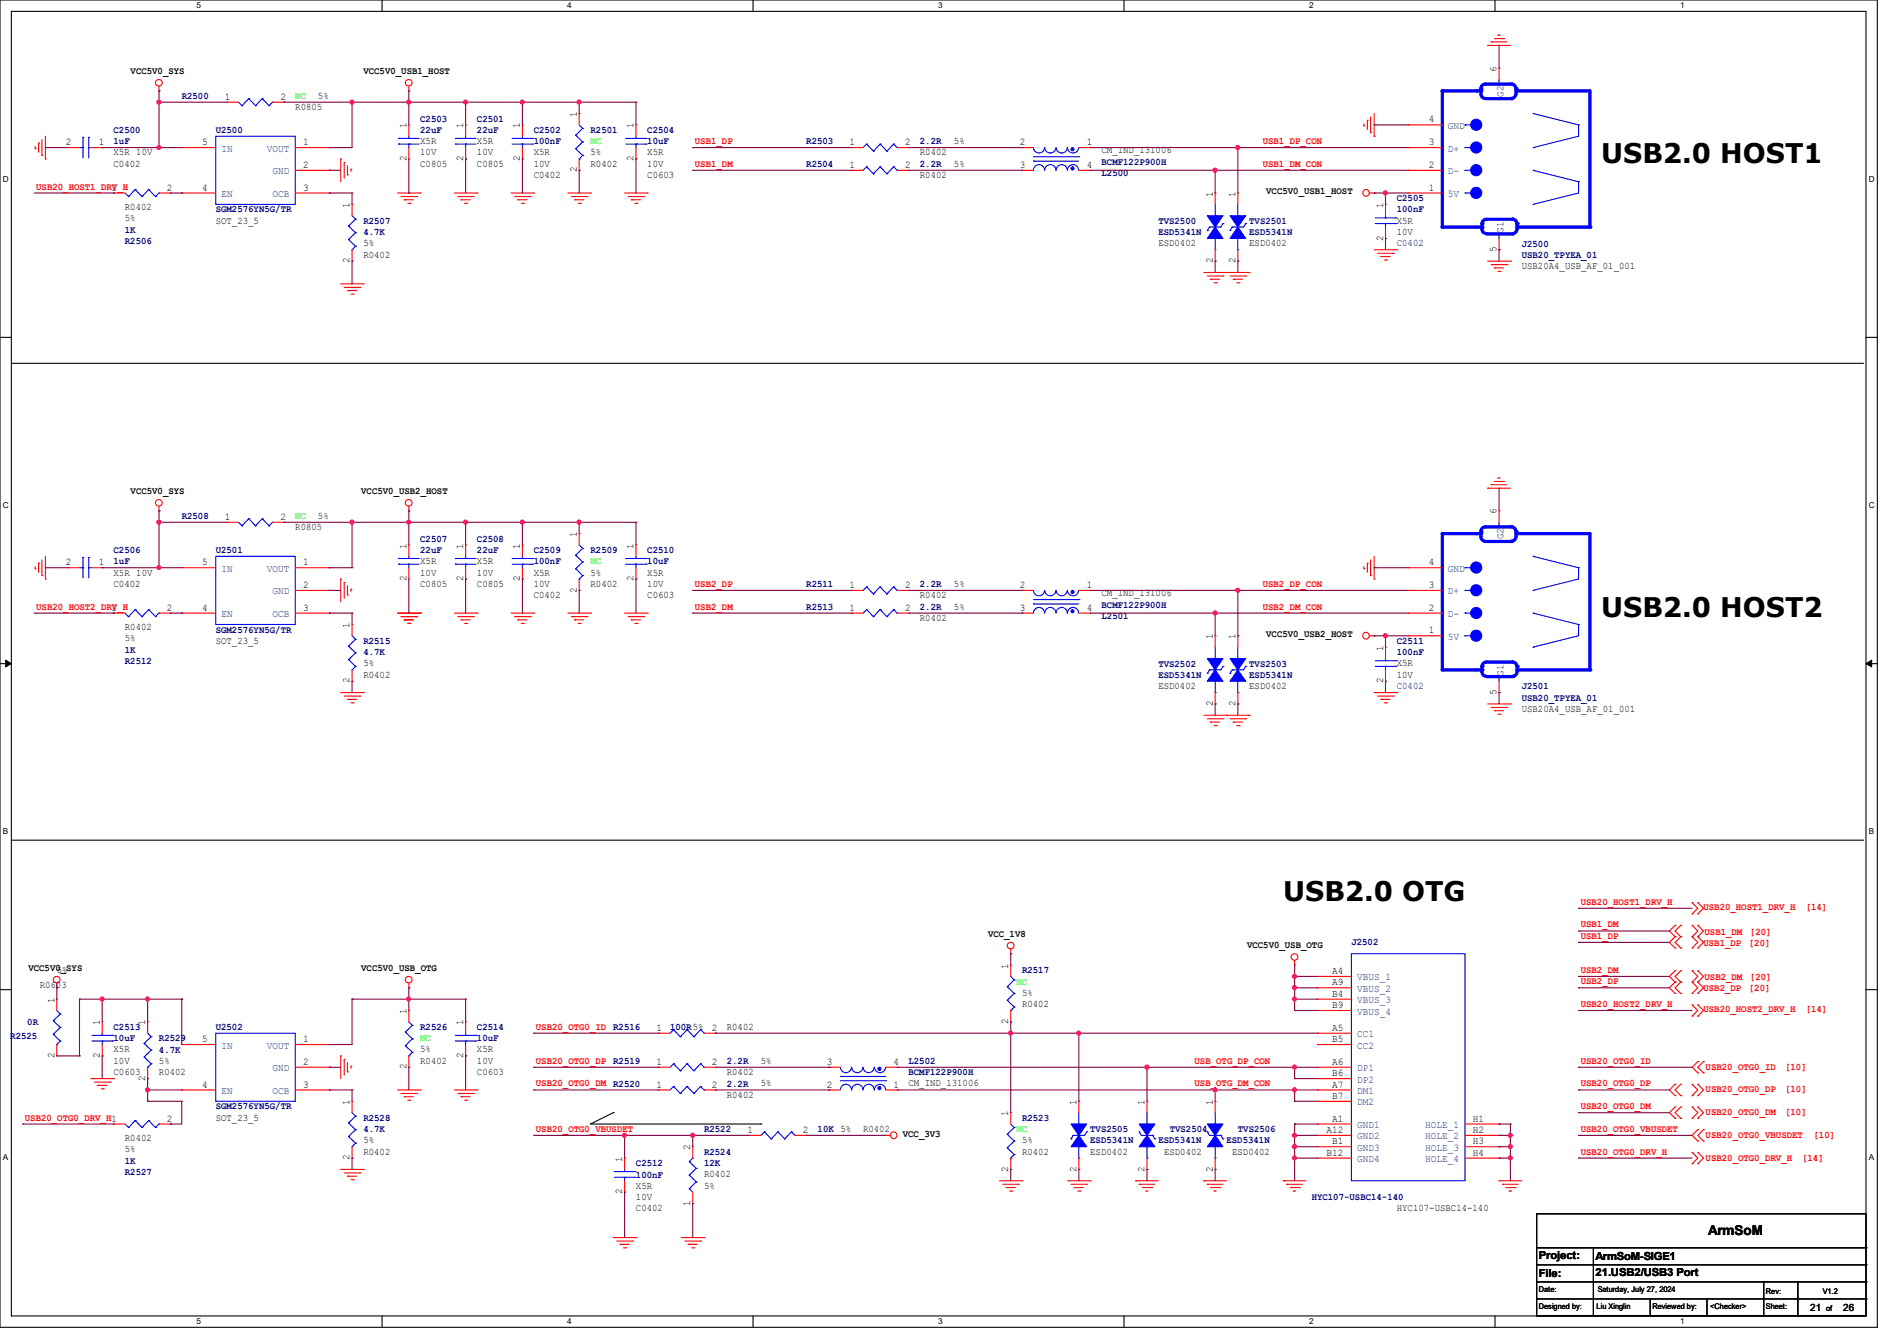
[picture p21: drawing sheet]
<svg xmlns="http://www.w3.org/2000/svg" width="297mm" height="210mm" viewBox="0 0 297 210" stroke-linecap="round" stroke-linejoin="round" font-family="sans-serif">
<defs><g id="words">
<g font-size="4.2">
<text x="250.7" y="25.6">USB2.0 HOST1</text>
<text x="250.7" y="96.7">USB2.0 HOST2</text>
<text x="200.9" y="141.1">USB2.0 OTG</text>
</g>
<text font-size="2.1" x="267.4" y="193.5">ArmSoM</text>
<g font-size="1.7">
<text x="240.9" y="197.2">Project:</text>
<text x="249.8" y="197.4">ArmSoM-SIGE1</text>
<text x="240.9" y="200">File:</text>
<text x="249.8" y="199.9">21.USB2/USB3 Port</text>
</g>
<g font-size="1.6">
<text x="20.4" y="11.6">VCC5V0_SYS</text>
<text x="56.9" y="11.6">VCC5V0_USB1_HOST</text>
<text x="234.3" y="11.2" transform="rotate(-90 234.3 11.2)">6</text>
<text x="35.2" y="15.6">1</text>
<text x="43.9" y="15.6">2</text>
<text x="46.2" y="17.2">R0805</text>
<text x="49.8" y="15.5">5%</text>
<text x="10.3" y="22.7">2</text>
<text x="15.5" y="22.7">1</text>
<text x="31.7" y="22.7">5</text>
<text x="47.5" y="22.7">1</text>
<text x="63.6" y="20.1" transform="rotate(-90 63.6 20.1)">1</text>
<text x="65.8" y="22.6">X5R</text>
<text x="72.5" y="20.1" transform="rotate(-90 72.5 20.1)">1</text>
<text x="74.7" y="22.6">X5R</text>
<text x="81.4" y="20.1" transform="rotate(-90 81.4 20.1)">1</text>
<text x="90.3" y="18.3" transform="rotate(-90 90.3 18.3)">1</text>
<text x="99.2" y="20.1" transform="rotate(-90 99.2 20.1)">1</text>
<text x="133" y="22.7">1</text>
<text x="141.7" y="22.7">2</text>
<text x="149.4" y="22.6">5%</text>
<text x="159.7" y="22.7">2</text>
<text x="170.1" y="22.7">1</text>
<text x="223.7" y="22.7">3</text>
<text x="223.7" y="19.2">4</text>
<text x="17.4" y="29.8">1</text>
<text x="17.8" y="26.1">C0402</text>
<text x="17.8" y="24.3">X5R 10V</text>
<text x="26.1" y="29.8">2</text>
<text x="31.7" y="29.8">4</text>
<text x="47.5" y="29.8">3</text>
<text x="47.5" y="26.3">2</text>
<text x="63.6" y="25.2" transform="rotate(-90 63.6 25.2)">2</text>
<text x="65.8" y="26.1">C0805</text>
<text x="65.8" y="24.3">10V</text>
<text x="72.5" y="25.2" transform="rotate(-90 72.5 25.2)">2</text>
<text x="74.7" y="26.1">C0805</text>
<text x="74.7" y="24.3">10V</text>
<text x="81.4" y="25.2" transform="rotate(-90 81.4 25.2)">2</text>
<text x="83.6" y="27.9">C0402</text>
<text x="83.6" y="24.3">X5R</text>
<text x="83.6" y="26.1">10V</text>
<text x="90.3" y="27" transform="rotate(-90 90.3 27)">2</text>
<text x="92.5" y="26.1">R0402</text>
<text x="92.5" y="24.3">5%</text>
<text x="99.2" y="25.2" transform="rotate(-90 99.2 25.2)">2</text>
<text x="101.3" y="27.9">C0603</text>
<text x="101.3" y="24.3">X5R</text>
<text x="101.3" y="26.1">10V</text>
<text x="133" y="26.3">1</text>
<text x="141.7" y="26.3">2</text>
<text x="144" y="24.3">R0402</text>
<text x="144" y="27.9">R0402</text>
<text x="149.4" y="26.1">5%</text>
<text x="159.7" y="26.3">3</text>
<text x="170.1" y="26.3">4</text>
<text x="172.5" y="24">CM_IND_131006</text>
<text x="223.7" y="29.8">1</text>
<text x="223.7" y="26.3">2</text>
<text x="19.6" y="32.9">R0402</text>
<text x="19.6" y="34.7">5%</text>
<text x="33.8" y="35">SOT_23_5</text>
<text x="54.7" y="32.6" transform="rotate(-90 54.7 32.6)">1</text>
<text x="189.9" y="30.8" transform="rotate(-90 189.9 30.8)">1</text>
<text x="193.4" y="30.8" transform="rotate(-90 193.4 30.8)">1</text>
<text x="198.2" y="30.4">VCC5V0_USB1_HOST</text>
<text x="216.5" y="32.6" transform="rotate(-90 216.5 32.6)">1</text>
<text x="218.7" y="35">X5R</text>
<text x="54.7" y="41.2" transform="rotate(-90 54.7 41.2)">2</text>
<text x="56.9" y="40.3">R0402</text>
<text x="56.9" y="38.6">5%</text>
<text x="181.4" y="38.6">ESD0402</text>
<text x="189.9" y="41.2" transform="rotate(-90 189.9 41.2)">2</text>
<text x="193.4" y="41.2" transform="rotate(-90 193.4 41.2)">2</text>
<text x="195.6" y="38.6">ESD0402</text>
<text x="216.5" y="37.7" transform="rotate(-90 216.5 37.7)">2</text>
<text x="218.7" y="36.8">10V</text>
<text x="234.3" y="39.5" transform="rotate(-90 234.3 39.5)">5</text>
<text x="238.3" y="42.1">USB20A4_USB_AF_01_001</text>
<text x="20.4" y="77.4">VCC5V0_SYS</text>
<text x="56.6" y="77.4">VCC5V0_USB2_HOST</text>
<text x="35.2" y="81.4">1</text>
<text x="43.9" y="81.4">2</text>
<text x="46.2" y="83">R0805</text>
<text x="49.8" y="81.2">5%</text>
<text x="234.3" y="80.6" transform="rotate(-90 234.3 80.6)">6</text>
<text x="10.3" y="88.5">2</text>
<text x="15.5" y="88.5">1</text>
<text x="31.7" y="88.5">5</text>
<text x="47.5" y="88.5">1</text>
<text x="63.6" y="85.9" transform="rotate(-90 63.6 85.9)">1</text>
<text x="65.8" y="88.4">X5R</text>
<text x="72.5" y="85.9" transform="rotate(-90 72.5 85.9)">1</text>
<text x="74.7" y="88.4">X5R</text>
<text x="81.4" y="85.9" transform="rotate(-90 81.4 85.9)">1</text>
<text x="90.3" y="84.1" transform="rotate(-90 90.3 84.1)">1</text>
<text x="99.2" y="85.9" transform="rotate(-90 99.2 85.9)">1</text>
<text x="223.7" y="88.5">4</text>
<text x="17.4" y="95.6">1</text>
<text x="17.8" y="91.9">C0402</text>
<text x="17.8" y="90.1">X5R 10V</text>
<text x="26.1" y="95.6">2</text>
<text x="31.7" y="95.6">4</text>
<text x="47.5" y="95.6">3</text>
<text x="47.5" y="92.1">2</text>
<text x="63.6" y="91" transform="rotate(-90 63.6 91)">2</text>
<text x="65.8" y="91.9">C0805</text>
<text x="65.8" y="90.1">10V</text>
<text x="72.5" y="91" transform="rotate(-90 72.5 91)">2</text>
<text x="74.7" y="91.9">C0805</text>
<text x="74.7" y="90.1">10V</text>
<text x="81.4" y="91" transform="rotate(-90 81.4 91)">2</text>
<text x="83.6" y="93.7">C0402</text>
<text x="83.6" y="90.1">X5R</text>
<text x="83.6" y="91.9">10V</text>
<text x="90.3" y="92.8" transform="rotate(-90 90.3 92.8)">2</text>
<text x="92.5" y="91.9">R0402</text>
<text x="92.5" y="90.1">5%</text>
<text x="99.2" y="91" transform="rotate(-90 99.2 91)">2</text>
<text x="101.3" y="93.7">C0603</text>
<text x="101.3" y="90.1">X5R</text>
<text x="101.3" y="91.9">10V</text>
<text x="133" y="92.1">1</text>
<text x="133" y="95.6">1</text>
<text x="141.7" y="92.1">2</text>
<text x="141.7" y="95.6">2</text>
<text x="144" y="93.7">R0402</text>
<text x="149.4" y="91.9">5%</text>
<text x="149.4" y="95.5">5%</text>
<text x="159.7" y="92.1">2</text>
<text x="159.7" y="95.6">3</text>
<text x="170.1" y="92.1">1</text>
<text x="170.1" y="95.6">4</text>
<text x="172.5" y="93.3">CM_IND_131006</text>
<text x="223.7" y="95.6">2</text>
<text x="223.7" y="92.1">3</text>
<text x="19.6" y="98.7">R0402</text>
<text x="19.6" y="100.5">5%</text>
<text x="33.8" y="100.8">SOT_23_5</text>
<text x="54.7" y="98.3" transform="rotate(-90 54.7 98.3)">1</text>
<text x="144" y="97.2">R0402</text>
<text x="189.9" y="100.1" transform="rotate(-90 189.9 100.1)">1</text>
<text x="193.4" y="100.1" transform="rotate(-90 193.4 100.1)">1</text>
<text x="198.2" y="99.8">VCC5V0_USB2_HOST</text>
<text x="216.5" y="101.9" transform="rotate(-90 216.5 101.9)">1</text>
<text x="223.7" y="99.2">1</text>
<text x="54.7" y="107" transform="rotate(-90 54.7 107)">2</text>
<text x="56.9" y="106.1">R0402</text>
<text x="56.9" y="104.4">5%</text>
<text x="181.4" y="107.9">ESD0402</text>
<text x="195.6" y="107.9">ESD0402</text>
<text x="216.5" y="107" transform="rotate(-90 216.5 107)">2</text>
<text x="218.7" y="104.4">X5R</text>
<text x="218.7" y="106.1">10V</text>
<text x="189.9" y="110.6" transform="rotate(-90 189.9 110.6)">2</text>
<text x="193.4" y="110.6" transform="rotate(-90 193.4 110.6)">2</text>
<text x="234.3" y="108.8" transform="rotate(-90 234.3 108.8)">5</text>
<text x="238.3" y="111.5">USB20A4_USB_AF_01_001</text>
<text x="154.7" y="146.7">VCC_1V8</text>
<text x="195.2" y="148.5">VCC5V0_USB_OTG</text>
<text x="4.4" y="152.1">VCC5V0_SYS</text>
<text x="6.2" y="154.7">R0603</text>
<text x="8.9" y="152.4">5%</text>
<text x="56.6" y="152.1">VCC5V0_USB_OTG</text>
<text x="157.9" y="151.7" transform="rotate(-90 157.9 151.7)">1</text>
<text x="160" y="155.9">5%</text>
<text x="208.6" y="152.5">A4</text>
<text x="208.6" y="154.3">A9</text>
<text x="8.5" y="157" transform="rotate(-90 8.5 157)">1</text>
<text x="15.6" y="160.6" transform="rotate(-90 15.6 160.6)">1</text>
<text x="22.7" y="160.6" transform="rotate(-90 22.7 160.6)">1</text>
<text x="63.6" y="158.8" transform="rotate(-90 63.6 158.8)">1</text>
<text x="72.5" y="160.6" transform="rotate(-90 72.5 160.6)">1</text>
<text x="102.8" y="161.4">1</text>
<text x="111.5" y="161.4">2</text>
<text x="113.8" y="161.2">R0402</text>
<text x="157.9" y="160.4" transform="rotate(-90 157.9 160.4)">2</text>
<text x="160" y="157.7">R0402</text>
<text x="208.6" y="161.4">A5</text>
<text x="208.6" y="157.9">B9</text>
<text x="208.6" y="156.1">B4</text>
<text x="8.5" y="165.7" transform="rotate(-90 8.5 165.7)">2</text>
<text x="15.6" y="165.7" transform="rotate(-90 15.6 165.7)">2</text>
<text x="17.8" y="164.8">X5R</text>
<text x="17.8" y="166.6">10V</text>
<text x="24.9" y="166.6">5%</text>
<text x="31.7" y="163.2">5</text>
<text x="47.5" y="166.8">2</text>
<text x="47.5" y="163.2">1</text>
<text x="63.6" y="167.5" transform="rotate(-90 63.6 167.5)">2</text>
<text x="65.8" y="166.6">R0402</text>
<text x="65.8" y="164.8">5%</text>
<text x="72.5" y="165.7" transform="rotate(-90 72.5 165.7)">2</text>
<text x="74.7" y="164.8">X5R</text>
<text x="74.7" y="166.6">10V</text>
<text x="102.8" y="166.8">1</text>
<text x="111.5" y="166.8">2</text>
<text x="119.1" y="166.6">5%</text>
<text x="129.5" y="166.8">3</text>
<text x="139.9" y="166.8">4</text>
<text x="208.6" y="166.8">A6</text>
<text x="208.6" y="163.2">B5</text>
<text x="17.8" y="168.4">C0603</text>
<text x="22.7" y="169.3" transform="rotate(-90 22.7 169.3)">2</text>
<text x="24.9" y="168.4">R0402</text>
<text x="31.7" y="170.3">4</text>
<text x="47.5" y="170.3">3</text>
<text x="54.7" y="173" transform="rotate(-90 54.7 173)">1</text>
<text x="74.7" y="168.4">C0603</text>
<text x="102.8" y="170.3">1</text>
<text x="111.5" y="170.3">2</text>
<text x="113.8" y="168.4">R0402</text>
<text x="113.8" y="171.9">R0402</text>
<text x="119.1" y="170.1">5%</text>
<text x="129.5" y="170.3">2</text>
<text x="139.9" y="170.3">1</text>
<text x="142.2" y="170.1">CM_IND_131006</text>
<text x="168.5" y="173" transform="rotate(-90 168.5 173)">1</text>
<text x="179.2" y="173" transform="rotate(-90 179.2 173)">1</text>
<text x="189.9" y="173" transform="rotate(-90 189.9 173)">1</text>
<text x="208.6" y="170.3">A7</text>
<text x="208.6" y="172.1">B7</text>
<text x="208.6" y="168.5">B6</text>
<text x="19.6" y="178.7">R0402</text>
<text x="26.1" y="175.6">2</text>
<text x="33.8" y="175.5">SOT_23_5</text>
<text x="56.9" y="179">5%</text>
<text x="117" y="177.4">1</text>
<text x="125.7" y="177.4">2</text>
<text x="135.1" y="177.3">R0402</text>
<text x="141.4" y="178">VCC_3V3</text>
<text x="157.9" y="174.8" transform="rotate(-90 157.9 174.8)">1</text>
<text x="160" y="179">5%</text>
<text x="207.7" y="177.4">A12</text>
<text x="208.6" y="175.6">A1</text>
<text x="208.6" y="179.2">B1</text>
<text x="230.6" y="175.6">H1</text>
<text x="230.6" y="177.4">H2</text>
<text x="230.6" y="179.2">H3</text>
<text x="19.6" y="180.5">5%</text>
<text x="54.7" y="181.7" transform="rotate(-90 54.7 181.7)">2</text>
<text x="56.9" y="180.8">R0402</text>
<text x="97.4" y="181.9" transform="rotate(-90 97.4 181.9)">1</text>
<text x="108.1" y="180.1" transform="rotate(-90 108.1 180.1)">2</text>
<text x="110.2" y="184.4">R0402</text>
<text x="157.9" y="183.5" transform="rotate(-90 157.9 183.5)">2</text>
<text x="160" y="180.8">R0402</text>
<text x="168.5" y="183.5" transform="rotate(-90 168.5 183.5)">2</text>
<text x="170.7" y="180.8">ESD0402</text>
<text x="179.2" y="183.5" transform="rotate(-90 179.2 183.5)">2</text>
<text x="182.2" y="180.8">ESD0402</text>
<text x="189.9" y="183.5" transform="rotate(-90 189.9 183.5)">2</text>
<text x="192.9" y="180.8">ESD0402</text>
<text x="207.7" y="181">B12</text>
<text x="230.6" y="181">H4</text>
<text x="97.4" y="187" transform="rotate(-90 97.4 187)">2</text>
<text x="99.6" y="189.7">C0402</text>
<text x="99.6" y="186.1">X5R</text>
<text x="99.6" y="187.9">10V</text>
<text x="108.1" y="188.8" transform="rotate(-90 108.1 188.8)">1</text>
<text x="110.2" y="186.1">5%</text>
<text x="218.7" y="189.7">HYC107-USBC14-140</text>
<text x="283.4" y="205.4">21</text>
<text x="288.6" y="205.4">26</text>
</g>
<g font-size="1.6" fill="#00007f">
<text x="28.4" y="15.5">R2500</text>
<text x="17.8" y="20.8">C2500</text>
<text x="17.8" y="22.6">1uF</text>
<text x="33.8" y="20.8">U2500</text>
<text x="65.8" y="19.1">C2503</text>
<text x="65.8" y="20.8">22uF</text>
<text x="74.7" y="19.1">C2501</text>
<text x="74.7" y="20.8">22uF</text>
<text x="83.6" y="20.8">C2502</text>
<text x="83.6" y="22.6">100nF</text>
<text x="92.5" y="20.8">R2501</text>
<text x="101.3" y="20.8">C2504</text>
<text x="101.3" y="22.6">10uF</text>
<text x="126.2" y="22.6">R2503</text>
<text x="144" y="22.6">2.2R</text>
<text x="126.2" y="26.2">R2504</text>
<text x="144" y="26.2">2.2R</text>
<text x="172.5" y="27.6">L2500</text>
<text x="172.5" y="25.8">BCMF122P900H</text>
<text x="33.8" y="33.3">SGM2576YN5G/TR</text>
<text x="56.9" y="35.1">R2507</text>
<text x="181.4" y="35.1">TVS2500</text>
<text x="195.6" y="35.1">TVS2501</text>
<text x="218.7" y="31.5">C2505</text>
<text x="218.7" y="33.3">100nF</text>
<text x="19.6" y="38.3">R2506</text>
<text x="19.6" y="36.5">1K</text>
<text x="56.9" y="36.8">4.7K</text>
<text x="181.4" y="36.8">ESD5341N</text>
<text x="195.6" y="36.8">ESD5341N</text>
<text x="218.7" y="38.6">C0402</text>
<text x="238.3" y="38.6">J2500</text>
<text x="238.3" y="40.4">USB20_TPYEA_01</text>
<text x="28.4" y="81.3">R2508</text>
<text x="17.8" y="86.6">C2506</text>
<text x="17.8" y="88.4">1uF</text>
<text x="33.8" y="86.6">U2501</text>
<text x="65.8" y="84.8">C2507</text>
<text x="65.8" y="86.6">22uF</text>
<text x="74.7" y="84.8">C2508</text>
<text x="74.7" y="86.6">22uF</text>
<text x="83.6" y="86.6">C2509</text>
<text x="83.6" y="88.4">100nF</text>
<text x="92.5" y="86.6">R2509</text>
<text x="101.3" y="86.6">C2510</text>
<text x="101.3" y="88.4">10uF</text>
<text x="126.2" y="91.9">R2511</text>
<text x="126.2" y="95.5">R2513</text>
<text x="144" y="91.9">2.2R</text>
<text x="144" y="95.5">2.2R</text>
<text x="172.5" y="95.2">BCMF122P900H</text>
<text x="33.8" y="99.1">SGM2576YN5G/TR</text>
<text x="56.9" y="100.8">R2515</text>
<text x="172.5" y="96.9">L2501</text>
<text x="218.7" y="100.8">C2511</text>
<text x="19.6" y="104.1">R2512</text>
<text x="19.6" y="102.3">1K</text>
<text x="56.9" y="102.6">4.7K</text>
<text x="181.4" y="104.4">TVS2502</text>
<text x="181.4" y="106.2">ESD5341N</text>
<text x="195.6" y="104.4">TVS2503</text>
<text x="195.6" y="106.2">ESD5341N</text>
<text x="218.7" y="102.6">100nF</text>
<text x="218.7" y="107.9">C0402</text>
<text x="238.3" y="108">J2501</text>
<text x="238.3" y="109.7">USB20_TPYEA_01</text>
<text x="211.6" y="148">J2502</text>
<text x="160" y="152.4">R2517</text>
<text x="4.3" y="160.6">0R</text>
<text x="17.8" y="161.3">C2513</text>
<text x="33.8" y="161.3">U2502</text>
<text x="65.8" y="161.3">R2526</text>
<text x="74.7" y="161.3">C2514</text>
<text x="96" y="161.3">R2516</text>
<text x="104.9" y="161.3">100R5%</text>
<text x="1.6" y="162.7">R2525</text>
<text x="17.8" y="163.1">10uF</text>
<text x="24.9" y="163.1">R2529</text>
<text x="24.9" y="164.8">4.7K</text>
<text x="74.7" y="163.1">10uF</text>
<text x="96" y="166.6">R2519</text>
<text x="113.8" y="166.6">2.2R</text>
<text x="142.2" y="166.6">L2502</text>
<text x="33.8" y="173.7">SGM2576YN5G/TR</text>
<text x="113.8" y="170.2">2.2R</text>
<text x="142.2" y="168.4">BCMF122P900H</text>
<text x="56.9" y="175.5">R2528</text>
<text x="56.9" y="177.3">4.7K</text>
<text x="110.2" y="177.3">R2522</text>
<text x="128" y="177.3">10K 5%</text>
<text x="160" y="175.5">R2523</text>
<text x="170.7" y="177.3">TVS2505</text>
<text x="170.7" y="179.1">ESD5341N</text>
<text x="181.4" y="179.1">ESD5341N</text>
<text x="183.1" y="177.3">TVS2504</text>
<text x="192" y="179.1">ESD5341N</text>
<text x="193.8" y="177.3">TVS2506</text>
<text x="19.6" y="184.1">R2527</text>
<text x="19.6" y="182.3">1K</text>
<text x="99.6" y="182.6">C2512</text>
<text x="99.6" y="184.4">100nF</text>
<text x="110.2" y="180.8">R2524</text>
<text x="110.2" y="182.6">12K</text>
<text x="205.4" y="188">HYC107-USBC14-140</text>
</g>
<g font-size="1.6" fill="#01ff00">
<text x="46.2" y="15.5">NC</text>
<text x="92.5" y="22.6">NC</text>
<text x="46.2" y="81.3">NC</text>
<text x="92.5" y="88.4">NC</text>
<text x="159.1" y="154.2">NC</text>
<text x="65.8" y="163.1">NC</text>
<text x="159.1" y="177.3">NC</text>
</g>
<g font-size="1.6" fill="#003f7f">
<text x="235.4" y="15.1" transform="rotate(-90 235.4 15.1)">G2</text>
<text x="34.7" y="23.8">IN</text>
<text x="41.8" y="23.8">VOUT</text>
<text x="226.7" y="23.8">D+</text>
<text x="226.7" y="20.2">GND</text>
<text x="42.7" y="27.3">GND</text>
<text x="226.7" y="27.3">D-</text>
<text x="34.7" y="30.9">EN</text>
<text x="42.7" y="30.9">OCB</text>
<text x="226.7" y="30.9">5V</text>
<text x="235.4" y="36.5" transform="rotate(-90 235.4 36.5)">G1</text>
<text x="34.7" y="89.5">IN</text>
<text x="41.8" y="89.5">VOUT</text>
<text x="226.7" y="89.5">GND</text>
<text x="235.4" y="84.5" transform="rotate(-90 235.4 84.5)">G2</text>
<text x="42.7" y="93.1">GND</text>
<text x="226.7" y="93.1">D+</text>
<text x="34.7" y="96.6">EN</text>
<text x="42.7" y="96.6">OCB</text>
<text x="226.7" y="100.2">5V</text>
<text x="226.7" y="96.6">D-</text>
<text x="235.4" y="105.8" transform="rotate(-90 235.4 105.8)">G1</text>
<text x="212.5" y="153.5">VBUS_1</text>
<text x="212.5" y="155.3">VBUS_2</text>
<text x="212.5" y="158.9">VBUS_4</text>
<text x="212.5" y="157.1">VBUS_3</text>
<text x="34.7" y="164.2">IN</text>
<text x="41.8" y="164.2">VOUT</text>
<text x="42.7" y="167.8">GND</text>
<text x="212.5" y="162.4">CC1</text>
<text x="212.5" y="167.8">DP1</text>
<text x="212.5" y="164.2">CC2</text>
<text x="34.7" y="171.3">EN</text>
<text x="42.7" y="171.3">OCB</text>
<text x="212.5" y="171.3">DM1</text>
<text x="212.5" y="173.1">DM2</text>
<text x="212.5" y="169.5">DP2</text>
<text x="212.5" y="176.7">GND1</text>
<text x="212.5" y="178.4">GND2</text>
<text x="223.1" y="176.7">HOLE_1</text>
<text x="223.1" y="178.4">HOLE_2</text>
<text x="212.5" y="182">GND4</text>
<text x="212.5" y="180.2">GND3</text>
<text x="223.1" y="180.2">HOLE_3</text>
<text x="223.1" y="182">HOLE_4</text>
</g>
<g font-size="1.6" fill="#f00">
<text x="108.8" y="22.6">USB1_DP</text>
<text x="197.7" y="22.6">USB1_DP_CON</text>
<text x="5.7" y="29.7">USB20_HOST1_DRV_H</text>
<text x="108.8" y="26.1">USB1_DM</text>
<text x="197.7" y="26.1">USB1_DM_CON</text>
<text x="5.7" y="95.5">USB20_HOST2_DRV_H</text>
<text x="108.8" y="91.9">USB2_DP</text>
<text x="108.8" y="95.5">USB2_DM</text>
<text x="197.7" y="91.9">USB2_DP_CON</text>
<text x="197.7" y="95.5">USB2_DM_CON</text>
<text x="247.5" y="141.7">USB20_HOST1_DRV_H</text>
<text x="266.7" y="142.5">USB20_HOST1_DRV_H</text>
<text x="282.7" y="142.5">[14]</text>
<text x="247.5" y="145.2">USB1_DM</text>
<text x="247.5" y="147">USB1_DP</text>
<text x="266.7" y="148.1">USB1_DP</text>
<text x="266.9" y="146.3">USB1_DM</text>
<text x="273.8" y="148.1">[20]</text>
<text x="274" y="146.3">[20]</text>
<text x="247.5" y="152.4">USB2_DM</text>
<text x="247.5" y="154.1">USB2_DP</text>
<text x="266.7" y="155.2">USB2_DP</text>
<text x="266.9" y="153.5">USB2_DM</text>
<text x="273.8" y="155.2">[20]</text>
<text x="274" y="153.5">[20]</text>
<text x="83.9" y="161.2">USB20_OTG0_ID</text>
<text x="247.5" y="157.7">USB20_HOST2_DRV_H</text>
<text x="266.7" y="158.5">USB20_HOST2_DRV_H</text>
<text x="282.7" y="158.5">[14]</text>
<text x="83.9" y="166.6">USB20_OTG0_DP</text>
<text x="187" y="166.6">USB_OTG_DP_CON</text>
<text x="247.5" y="166.6">USB20_OTG0_ID</text>
<text x="267" y="167.5">USB20_OTG0_ID</text>
<text x="279.5" y="167.5">[10]</text>
<text x="83.9" y="170.1">USB20_OTG0_DM R2520</text>
<text x="187" y="170.1">USB_OTG_DM_CON</text>
<text x="247.5" y="173.7">USB20_OTG0_DM</text>
<text x="247.5" y="170.1">USB20_OTG0_DP</text>
<text x="267" y="171.1">USB20_OTG0_DP</text>
<text x="279.5" y="171.1">[10]</text>
<text x="3.9" y="175.5">USB20_OTG0_DRV_H1</text>
<text x="83.9" y="177.3">USB20_OTG0_VBUSDET</text>
<text x="247.5" y="177.3">USB20_OTG0_VBUSDET</text>
<text x="267" y="174.6">USB20_OTG0_DM</text>
<text x="267" y="178.2">USB20_OTG0_VBUSDET</text>
<text x="279.5" y="174.6">[10]</text>
<text x="283.9" y="178.2">[10]</text>
<text x="247.5" y="180.8">USB20_OTG0_DRV_H</text>
<text x="267" y="181.7">USB20_OTG0_DRV_H</text>
<text x="282.2" y="181.7">[14]</text>
</g>
<g font-size="1.3">
<text x="30.8" y="1.3">5</text>
<text x="88.8" y="1.3">4</text>
<text x="146.9" y="1.3">3</text>
<text x="205" y="1.3">2</text>
<text x="263.1" y="1.3">1</text>
<text x=".5" y="28.4">D</text>
<text x="292.6" y="28.4">D</text>
<text x=".5" y="79.5">C</text>
<text x="292.6" y="79.5">C</text>
<text x=".5" y="130.6">B</text>
<text x="292.6" y="130.6">B</text>
<text x=".5" y="181.7">A</text>
<text x="292.6" y="181.7">A</text>
<text x="30.8" y="207.4">5</text>
<text x="88.8" y="207.4">4</text>
<text x="146.9" y="207.4">3</text>
<text x="205" y="207.4">2</text>
<text x="263.1" y="207.4">1</text>
</g>
<g font-size="1.2">
<text x="240.9" y="202.4">Date:</text>
<text x="250.1" y="202.4">Saturday, July 27, 2024</text>
<text x="276.5" y="202.6">Rev:</text>
<text x="285.4" y="202.6">V1.2</text>
<text x="240.9" y="205.1">Designed by:</text>
<text x="250" y="205.1">Liu Xinglin</text>
<text x="258.7" y="205.1">Reviewed by:</text>
<text x="267.8" y="205.1">&lt;Checker&gt;</text>
<text x="276.5" y="205.1">Sheet:</text>
<text x="285.9" y="205.3">of</text>
</g>
</g></defs>
<g fill="none" stroke="#000" stroke-width=".17">
<path d="M0 0h293.9v207.9h-293.9zM1.8 1.8h290.3v204.3h-290.3zM59.8 0v1.8M117.9 0v1.8M176 0v1.8M234.1 0v1.8M0 52.8h1.8M1.8 56.9h289.8M291.6 56.9h.1M292.1 52.8h1.8M0 103.9h1.8M292.1 103.9h1.8"/>
<path d="M1.8 131.6h289.8M291.6 131.6h.1M0 155h1.8M292.1 155h1.8M96 174.2h.1M96 174.2l-3.5 1.8h26.6M119.1 176h.1M240.6 190.1h51.5v16h-51.5zM240.6 195.4h51.5M240.6 198.1h51.5M249.5 195.4v10.7M292.1 195.4h.1"/>
<path d="M292.1 198.1h.1M59.8 206.1v1.8M117.9 206.1v1.8M176 206.1v1.8M234.1 206.1v1.8M240.6 200.7h51.5M240.6 203.4h51.5M249.5 206.1h.1M258.4 206.1h.1M258.4 203.4v2.7M267.3 206.1h.1M267.3 203.4v2.7"/>
<path d="M276.1 206.1h.1M276.1 200.7v5.4M281.5 206.1h.1M281.5 200.7v5.4M292.1 200.7h.1M292.1 203.4h.1"/>
</g>
<path d="M.9 103.4l.9 .5-.9 .5zM292.1 103.9l.9-.5v1z" fill="#000"/>
<path d="M.9 103.4l.9 .5-.9 .5zM292.1 103.9l.9-.5v1z" fill="none" stroke="#000" stroke-width=".16"/>
<g fill="none" stroke="#f00" stroke-width=".17">
<path d="M24.9 14.2h.1M24.9 13.5v.7M64 14.2h.1M64 13.5v.7M213.5 19.7h.1M213.5 19.4v.3M214.1 18.8h.1M214.1 18.8v1.5M214.6 18.3v2.5M215.1 17.8v3.5M232.9 7.1h.1M232.9 7.1h3.6"/>
<path d="M233.5 6.6h.1M233.5 6.6h2.4M234 6.1h1.4M234.5 5.5h.1M234.5 5.5h.4M235.4 6.1h.1M5.5 23.3h.1M5.5 22.9v.4M6.1 22.4h.1M6.1 22.4v1.4M6.6 24.3h.1M6.6 21.9v2.4"/>
<path d="M7.1 24.9h.1M7.1 21.3v3.6M53.3 24.9h.1M53.3 24.9v3.5M53.9 25.4h.1M53.9 25.4v2.5M54.4 27.4h.1M54.4 26v1.4M54.9 26.5h.1M54.9 26.5v.3M62.2 30.2h3.6M62.8 30.8h2.4"/>
<path d="M63.3 31.3h.1M63.3 31.3h1.4M63.8 31.8h.4M64.2 31.8h.1M65.2 30.8h.1M65.8 30.2h.1M71.1 30.2h3.6M71.7 30.8h2.4M72.2 31.3h.1M72.2 31.3h1.4M72.7 31.8h.4M73.1 31.8h.1"/>
<path d="M74.1 30.8h.1M74.7 30.2h.1M80 30.2h3.6M80.6 30.8h2.4M81.1 31.3h.1M81.1 31.3h1.4M81.6 31.8h.4M82 31.8h.1M83 30.8h.1M83.6 30.2h.1M88.9 30.2h3.6M89.5 30.8h2.4"/>
<path d="M90 31.3h.1M90 31.3h1.4M90.5 31.8h.3M90.8 31.8h.1M91.9 30.8h.1M92.5 30.2h.1M97.8 30.2h3.5M98.3 30.8h2.5M98.8 31.3h.1M98.8 31.3h1.5M99.4 31.8h.3M99.7 31.8h.1"/>
<path d="M100.8 30.8h.1M101.3 30.2h.1M214.4 30.2h.7M214.6 20.8h.1M215.1 21.3h.1M215.1 30.2h.1M215.1 39.1h3.6M215.7 39.7h2.4M218.1 39.7h.1M218.7 39.1h.1M53.3 44.5h3.6M53.9 45h2.4"/>
<path d="M54.4 45.5h.1M54.4 45.5h1.4M54.9 46.1h.4M55.3 46.1h.1M56.3 45h.1M56.9 44.5h.1M188.5 42.7h7.1M189 43.2h2.5M189.5 43.7h.1M189.5 43.7h1.5M190.1 44.3h.3M190.4 44.3h.1"/>
<path d="M191.5 43.2h.1M192 42.7h.1M192.6 43.2h2.4M193.1 43.7h.1M193.1 43.7h1.4M193.6 44.3h.4M194 44.3h.1M195 43.2h.1M195.6 42.7h.1M216.2 40.2h.1M216.2 40.2h1.4M216.7 40.7h.4"/>
<path d="M217.1 40.7h.1M232.9 40.9h3.6M233.5 41.4h2.4M234 42h.1M234 42h1.4M234.5 42.5h.4M234.9 42.5h.1M235.9 41.4h.1M236.5 40.9h.1M24.9 79.3v.7M64 79.3v.7M232.9 76.5h.1"/>
<path d="M232.9 76.5h3.6M233.5 75.9h.1M233.5 75.9h2.4M234 75.4h1.4M234.5 74.8h.1M234.5 74.8h.4M235.4 75.4h.1M5.5 89.1h.1M5.5 88.7v.4M6.1 88.2h.1M6.1 88.2v1.4M6.6 90.1h.1"/>
<path d="M6.6 87.7v2.4M7.1 90.7h.1M7.1 87.1v3.6M24.9 80h.1M53.3 90.7h.1M53.3 90.7v3.5M53.9 91.2h.1M53.9 91.2v2.5M54.4 93.2h.1M54.4 91.7v1.5M54.9 92.3h.1M54.9 92.3v.3"/>
<path d="M62.2 96h3.6M62.8 96.6h2.4M63.3 97.1h.1M63.3 97.1h1.4M63.8 97.6h.4M64 80h.1M64.2 97.6h.1M65.2 96.6h.1M65.8 96h.1M71.1 96h3.6M71.7 96.6h2.4M72.2 97.1h.1"/>
<path d="M72.2 97.1h1.4M72.7 97.6h.4M73.1 97.6h.1M74.1 96.6h.1M74.7 96h.1M80 96h3.6M80.6 96.6h2.4M81.1 97.1h.1M81.1 97.1h1.4M81.6 97.6h.4M82 97.6h.1M83 96.6h.1"/>
<path d="M83.6 96h.1M88.9 96h3.6M89.5 96.6h2.4M90 97.1h.1M90 97.1h1.4M90.5 97.6h.3M90.8 97.6h.1M91.9 96.6h.1M92.5 96h.1M97.8 96h3.5M98.3 96.6h2.5M98.8 97.1h.1"/>
<path d="M98.8 97.1h1.5M99.4 97.6h.3M99.7 97.6h.1M100.8 96.6h.1M101.3 96h.1M213.5 89.1h.1M213.5 88.7v.4M214.1 88.2h.1M214.1 88.2v1.4M214.4 99.6h.7M214.6 90.1h.1M214.6 87.7v2.4"/>
<path d="M215.1 90.7h.1M215.1 99.6h.1M215.1 87.1v3.6M53.3 108.5h3.6M53.9 109h2.4M54.4 109.5h.1M54.4 109.5h1.4M54.9 110.1h.4M55.3 110.1h.1M56.3 109h.1M56.9 108.5h.1M188.5 112h7.1"/>
<path d="M189 112.6h2.5M189.5 113.1h.1M189.5 113.1h1.5M190.1 113.6h.3M190.4 113.6h.1M191.5 112.6h.1M192 112h.1M192.6 112.6h2.4M193.1 113.1h.1M193.1 113.1h1.4M193.6 113.6h.4M194 113.6h.1"/>
<path d="M195 112.6h.1M195.6 112h.1M215.1 108.5h3.6M215.7 109h2.4M216.2 109.5h.1M216.2 109.5h1.4M216.7 110.1h.4M217.1 110.1h.1M218.1 109h.1M218.7 108.5h.1M232.9 110.2h3.6M233.5 110.8h2.4"/>
<path d="M234 111.3h.1M234 111.3h1.4M234.5 111.8h.4M234.9 111.8h.1M235.9 110.8h.1M236.5 110.2h.1M8.9 154.7h.1M8.9 154v.7M64 154.7h.1M64 154v.7M158.2 149.4h.1M158.2 148.6v.8"/>
<path d="M202.7 151.1h.1M202.7 150.4v.7M262.3 146.7h.1M262.3 148.5h.1M262.3 144.9h.1M262.3 153.8h.1M262.3 155.6h.1M262.3 152h.1M262.3 146.7l-.9 .9 .9 .9M262.3 152l-.9 .9 .9 .9M262.3 144.9l-.9 .9 .9 .9M262.3 153.8l-.9 .9 .9 .9"/>
<path d="M263.1 148.5h.1M263.1 146.7h.1M263.1 144.9h.1M263.1 155.6h.1M263.1 153.8h.1M263.1 152h.1M263.1 146.7l-.8 .9 .8 .9M263.1 144.9l-.8 .9 .8 .9M263.1 153.8l-.8 .9 .8 .9M263.1 152l-.8 .9 .8 .9M264.9 148.5h.1M264.9 146.7h.1"/>
<path d="M264.9 144.9h.1M264.9 155.6h.1M264.9 153.8h.1M264.9 152h.1M264.9 143.1h.1M264.9 141.4h.1M264.9 159.1h.1M264.9 157.4h.1M264.9 146.7l.9 .9-.9 .9M264.9 141.4l.9 .8-.9 .9M264.9 144.9l.9 .9-.9 .9M264.9 157.4l.9 .8-.9 .9"/>
<path d="M264.9 153.8l.9 .9-.9 .9M264.9 152l.9 .9-.9 .9M265.8 148.5h.1M265.8 146.7h.1M265.8 144.9h.1M265.8 155.6h.1M265.8 153.8h.1M265.8 152h.1M265.8 143.1h.1M265.8 141.4h.1M265.8 159.1h.1M265.8 157.4h.1"/>
<path d="M265.8 141.4l.9 .8-.9 .9M265.8 152l.9 .9-.9 .9M265.8 146.7l.9 .9-.9 .9M265.8 144.9l.9 .9-.9 .9M265.8 153.8l.9 .9-.9 .9M265.8 157.4l.9 .8-.9 .9M14.2 168.9h3.6M14.8 169.5h2.4M15.3 170h.1M15.3 170h1.4M15.8 170.5h.4M16.2 170.5h.1"/>
<path d="M17.2 169.5h.1M17.8 168.9h.1M53.3 165.4h.1M53.3 165.4v3.5M53.9 165.9h.1M53.9 165.9v2.5M54.4 167.9h.1M54.4 166.4v1.5M54.9 167h.1M54.9 167v.3M62.2 170.7h3.6M62.8 171.2h2.4"/>
<path d="M63.3 171.7h.1M63.3 171.7h1.4M63.8 172.3h.4M64.2 172.3h.1M65.2 171.2h.1M65.8 170.7h.1M71.1 170.7h3.6M71.7 171.2h2.4M72.2 171.7h.1M72.2 171.7h1.4M72.7 172.3h.4M73.1 172.3h.1"/>
<path d="M74.1 171.2h.1M74.7 170.7h.1M138.7 177.8h.1M138.7 177.8h.7M262.3 173.4h.1M262.3 175.1h.1M262.3 169.8h.1M262.3 171.6h.1M262.3 169.8l-.9 .9 .9 .9M262.3 173.4l-.9 .8 .9 .9M263.1 175.1h.1M263.1 173.4h.1"/>
<path d="M263.1 171.6h.1M263.1 169.8h.1M263.1 169.8l-.8 .9 .8 .9M263.1 173.4l-.8 .8 .8 .9M264.9 175.1h.1M264.9 173.4h.1M264.9 171.6h.1M264.9 169.8h.1M264.9 169.8l.9 .9-.9 .9M264.9 173.4l.9 .8-.9 .9M265.8 166.2h.1M265.8 168h.1"/>
<path d="M265.8 175.1h.1M265.8 173.4h.1M265.8 171.6h.1M265.8 169.8h.1M265.8 176.9h.1M265.8 178.7h.1M265.8 166.2l-.9 .9 .9 .9M265.8 176.9l-.9 .9 .9 .9M265.8 173.4l.9 .8-.9 .9M265.8 169.8l.9 .9-.9 .9M266.7 168h.1M266.7 166.2h.1"/>
<path d="M266.7 178.7h.1M266.7 176.9h.1M266.7 166.2l-.9 .9 .9 .9M266.7 176.9l-.9 .9 .9 .9M53.3 183.1h3.6M53.9 183.7h2.4M54.4 184.2h.1M54.4 184.2h1.4M54.9 184.7h.4M55.3 184.7h.1M56.3 183.7h.1M56.9 183.1h.1"/>
<path d="M96 193.8h3.6M96.6 194.4h2.4M97.1 194.9h.1M97.1 194.9h1.4M97.6 195.4h.4M98 195.4h.1M99 194.4h.1M99.6 193.8h.1M106.7 193.8h3.5M107.2 194.4h2.5M107.7 194.9h.1M107.7 194.9h1.5"/>
<path d="M108.3 195.4h.3M108.6 195.4h.1M109.7 194.4h.1M110.2 193.8h.1M156.5 184.9h3.5M157 185.5h2.5M157.5 186h.1M157.5 186h1.5M158.1 186.5h.3M158.4 186.5h.1M159.5 185.5h.1M160 184.9h.1"/>
<path d="M167.1 184.9h3.6M167.7 185.5h2.4M168.2 186h.1M168.2 186h1.4M168.7 186.5h.4M169.1 186.5h.1M170.1 185.5h.1M170.7 184.9h.1M177.8 184.9h.1M177.8 184.9h3.6M178.4 185.5h.1M178.4 185.5h2.4"/>
<path d="M178.9 186h1.4M179.4 186.5h.1M179.4 186.5h.3M180.3 186h.1M188.5 184.9h.1M188.5 184.9h3.5M189 185.5h.1M189 185.5h2.5M189.5 186h1.5M190.1 186.5h.1M190.1 186.5h.3M191 186h.1"/>
<path d="M200.9 184.9h.1M200.9 184.9h3.6M201.5 185.5h.1M201.5 185.5h2.4M202 186h1.4M202.5 186.5h.1M202.5 186.5h.4M203.4 186h.1M234.7 184.9h.1M234.7 184.9h3.6M235.2 185.5h.1M235.2 185.5h2.5"/>
<path d="M235.8 186h1.4M236.3 186.5h.1M236.3 186.5h.3M237.2 186h.1M264.9 182.2h.1M264.9 180.5h.1M264.9 180.5l.9 .9-.9 .8M265.8 182.2h.1M265.8 180.5h.1M265.8 180.5l.9 .9-.9 .8"/>
<circle cx="24.9" cy="13" r=".52"/>
<circle cx="64" cy="13" r=".52"/>
<circle cx="213.9" cy="30.2" r=".52"/>
<circle cx="24.9" cy="78.7" r=".52"/>
<circle cx="64" cy="78.7" r=".52"/>
<circle cx="213.9" cy="99.5" r=".52"/>
<circle cx="8.9" cy="153.4" r=".52"/>
<circle cx="64" cy="153.4" r=".52"/>
<circle cx="158.2" cy="148.1" r=".52"/>
<circle cx="202.7" cy="149.9" r=".52"/>
<circle cx="139.9" cy="177.8" r=".52"/>
</g>
<path d="M225.8 14.2v21.4" fill="none" stroke="#00f" stroke-width=".51"/>
<circle cx="225.8" cy="14.2" r=".25" fill="#00f"/>
<path d="M248.9 14.2v21.4" fill="none" stroke="#00f" stroke-width=".51"/>
<circle cx="248.9" cy="35.6" r=".25" fill="#00f"/>
<path d="M231.9 13.9v.9" fill="none" stroke="#00f" stroke-width=".51"/>
<circle cx="231.9" cy="13.9" r=".25" fill="#00f"/>
<path d="M232.6 15.5h4M236.6 13.2a.68 .68 0 0 1 .7 .7" fill="none" stroke="#00f" stroke-width=".51"/>
<circle cx="236.6" cy="15.5" r=".25" fill="#00f"/>
<path d="M231.9 14.8a.68 .68 0 0 0 .7 .6M237.3 14.8a.69 .69 0 0 1-.7 .6M237.4 13.9v.9" fill="none" stroke="#00f" stroke-width=".51"/>
<circle cx="237.4" cy="13.9" r=".25" fill="#00f"/>
<path d="M231.1 14.2h.8M232.6 13.2a.67 .67 0 0 0-.7 .7" fill="none" stroke="#00f" stroke-width=".51"/>
<path d="M234.7 13.2h.1M234.7 12.4v.8" fill="none" stroke="#00f" stroke-width=".17"/>
<circle cx="231.9" cy="14.2" r=".25" fill="#00f"/>
<path d="M232.6 13.2h4" fill="none" stroke="#00f" stroke-width=".51"/>
<circle cx="236.6" cy="13.2" r=".25" fill="#00f"/>
<path d="M232 35a.69 .69 0 0 1 .7-.7h4.1a.68 .68 0 0 1 .7 .7M237.5 35.9a.68 .68 0 0 1-.7 .7" fill="none" stroke="#00f" stroke-width=".51"/>
<path d="M234.7 36.6h.1M234.7 36.6v.7" fill="none" stroke="#00f" stroke-width=".17"/>
<circle cx="236.8" cy="34.3" r=".25" fill="#00f"/>
<path d="M237.5 35v.9" fill="none" stroke="#00f" stroke-width=".51"/>
<circle cx="237.5" cy="35" r=".25" fill="#00f"/>
<path d="M231.1 35.6h.9M232 35.9a.69 .69 0 0 0 .7 .7" fill="none" stroke="#00f" stroke-width=".51"/>
<circle cx="232" cy="35.6" r=".25" fill="#00f"/>
<path d="M232 35v.9" fill="none" stroke="#00f" stroke-width=".51"/>
<circle cx="232" cy="35" r=".25" fill="#00f"/>
<path d="M232.7 36.6h4.1" fill="none" stroke="#00f" stroke-width=".51"/>
<circle cx="236.8" cy="36.6" r=".25" fill="#00f"/>
<path d="M225.8 35.6h5.3" fill="none" stroke="#00f" stroke-width=".51"/>
<circle cx="225.8" cy="35.6" r=".25" fill="#00f"/>
<path d="M225.8 14.2h5.3" fill="none" stroke="#00f" stroke-width=".51"/>
<circle cx="231.1" cy="14.2" r=".25" fill="#00f"/>
<path d="M237.5 35.6h11.4" fill="none" stroke="#00f" stroke-width=".51"/>
<circle cx="237.5" cy="35.6" r=".25" fill="#00f"/>
<path d="M237.4 14.2h11.5" fill="none" stroke="#00f" stroke-width=".51"/>
<circle cx="237.4" cy="14.2" r=".25" fill="#00f"/>
<g fill="none" stroke="#00f" stroke-width=".17">
<path d="M229.4 19.6h.1M229.4 19.6h1.7M240 17.8h.1M240 17.8l7.1 1.8M247.1 19.6h.1M247.1 19.6v1.7l-7.1 1.8M229.4 30.2h.1M229.4 26.7h.1M229.4 23.1h.1M229.4 30.2h1.7M229.4 26.7h1.7M229.4 23.1h1.7"/>
<path d="M240 32h.1M240 26.7h.1M240 23.1h.1M240 26.7l7.1 1.7M247.1 28.4h.1M247.1 28.4v1.8l-7.1 1.8"/>
</g>
<circle cx="231.1" cy="30.2" r=".87" fill="#00f"/>
<circle cx="231.1" cy="30.2" r=".87" fill="none" stroke="#00f" stroke-width=".17"/>
<circle cx="231.1" cy="26.7" r=".87" fill="#00f"/>
<circle cx="231.1" cy="26.7" r=".87" fill="none" stroke="#00f" stroke-width=".17"/>
<circle cx="231.1" cy="23.1" r=".87" fill="#00f"/>
<circle cx="231.1" cy="23.1" r=".87" fill="none" stroke="#00f" stroke-width=".17"/>
<circle cx="231.1" cy="19.5" r=".87" fill="#00f"/>
<g fill="none" stroke="#00f" stroke-width=".17">
<path d="M192.9 104.9h.1M192.9 104.9h1.8M193.8 103.1h.1M193.8 108.5h.1M193.8 101.3v1.8M193.8 106.7v1.8"/>
<circle cx="231.1" cy="19.5" r=".87"/>
</g>
<path d="M220.5 19.6h.1M220.5 19.6h5.3M234.7 10.7h.1M234.7 10.7v1.7M220.5 30.2h.1M220.5 26.7h.1M220.5 23.1h.1M220.5 30.2h5.3M220.5 26.7h5.3M220.5 23.1h5.3M234.7 39.1h.1M234.7 37.3v1.8" fill="none" stroke="#f00" stroke-width=".17"/>
<path d="M192.6 103.1h2.4l-1.2 1.8z" fill-rule="evenodd" fill="#00f"/>
<path d="M192.6 103.1h2.4l-1.2 1.8zM192.6 105.5h.1M192.9 104.9l-.3 .6M195 104.4h.1M195 104.4l-.3 .5" fill="none" stroke="#00f" stroke-width=".17"/>
<path d="M193.8 104.9l1.2 1.8h-2.4z" fill-rule="evenodd" fill="#00f"/>
<g fill="none" stroke="#00f" stroke-width=".17">
<path d="M90.7 19.6l.5 .5M62.4 22.6h.1M62.4 21.7h.1M62.4 22.6h3.2M62.4 21.7h3.2M64 21.7h.1M64 22.6h.1M64 21.3v.4M64 22.6v.5M90.1 21.2h.1M90.1 23.3h.1M90.1 21.2l1.1 1"/>
<path d="M90.1 23.3l1.1 1M90.7 24.9h.1M91.2 20.1h.1M91.2 22.2h.1M91.2 24.3h.1M91.2 20.1l-1.1 1.1M91.2 22.2l-1.1 1.1M91.2 24.3l-.5 .6M33.8 87.1h12.4v10.7h-12.4zM193.8 104.9l1.2 1.8h-2.4zM157.7 154.5h.1M157.7 156.6h.1"/>
<path d="M157.7 154.5l1.1 1.1M157.7 156.6l1.1 1.1M158.2 158.2h.1M158.2 152.9l.6 .6M158.8 153.5h.1M158.8 155.6h.1M158.8 157.7h.1M158.8 153.5l-1.1 1M158.8 155.6l-1.1 1M158.8 157.7l-.6 .5M14.4 163h3.2M14.4 162.1h3.2"/>
<path d="M16 162.1h.1M16 163h.1M16 161.8v.3M16 163v.6M17.6 163h.1M17.6 162.1h.1M71.3 163h3.2M71.3 162.1h3.2M72.9 162.1h.1M72.9 163h.1M72.9 161.8v.3M72.9 163v.6"/>
<path d="M74.5 163h.1M74.5 162.1h.1M168 177.8h.1M168 177.8h1.8M168.9 176h.1M168.9 174.2v1.8M168.9 179.6v1.8M107.9 186.1h.1M107.9 184h.1M107.9 181.9h.1M107.9 186.1l.6 .6M107.9 184l1.1 1.1"/>
<path d="M107.9 181.9l1.1 1.1M108.5 181.4h.1M108.5 181.4l-.6 .5M109 185.1h.1M109 183h.1M109 185.1l-1.1 1M109 183l-1.1 1M168.9 181.4h.1"/>
</g>
<g fill="none" stroke="#f00" stroke-width=".17">
<path d="M64 19.6h.1M64 19.6v1.7M90.7 17.8h.1M90.7 17.8v1.8M64 24.9h.1M64 23.1v1.8M90.7 26.7h.1M90.7 24.9v1.8M28.4 96h.1M28.4 88.9h.1M28.4 96h5.4M28.4 88.9h5.4"/>
<path d="M46.2 96h5.4M46.2 92.5h5.4M46.2 88.9h5.4M51.6 96h.1M51.6 92.5h.1M51.6 88.9h.1M193.8 99.6h.1M193.8 99.6v1.7M193.8 110.2h.1M193.8 108.5v1.7M158.2 151.1h.1M158.2 151.1v1.8"/>
<path d="M158.2 158.2v1.8M16 160h.1M16 165.4h.1M16 160v1.8M16 163.6v1.8M72.9 160h.1M72.9 165.4h.1M72.9 160v1.8M72.9 163.6v1.8M108.5 179.6h.1M108.5 179.6v1.8M158.2 160h.1"/>
<path d="M108.5 188.5h.1M108.5 186.7v1.8"/>
</g>
<path d="M167.7 176h2.4l-1.2 1.8z" fill-rule="evenodd" fill="#00f"/>
<path d="M167.7 176h2.4l-1.2 1.8zM167.7 178.4h.1M168 177.8l-.3 .6M170.1 177.3h.1M170.1 177.3l-.3 .5" fill="none" stroke="#00f" stroke-width=".17"/>
<path d="M168.9 177.8l1.2 1.8h-2.4z" fill-rule="evenodd" fill="#00f"/>
<g fill="none" stroke="#00f" stroke-width=".17">
<path d="M33.8 21.3h12.4v10.7h-12.4zM98 22.6h3.2M98 21.7h3.2M99.6 21.7h.1M99.6 22.6h.1M99.6 21.3v.4M99.6 22.6v.5M101.2 22.6h.1M101.2 21.7h.1M12.4 88.9h.6M13 87.3h.1M13 88.9h.1"/>
<path d="M13 87.3v3.2M13.9 88.9h.1M13.9 87.3h.1M13.9 88.9h.3M13.9 87.3v3.2M19.6 96l.5 .6M20.1 96.6h.1M21.2 95.5h.1M21.2 95.5l-1.1 1.1M21.2 95.5l1 1.1M22.2 96.6h.1M23.3 95.5h.1"/>
<path d="M23.3 95.5l-1.1 1.1M23.3 95.5l1 1.1M24.3 96.6h.1M24.9 96h.1M24.9 96l-.6 .6M189.4 104.9h.1M189.4 104.9h1.7M190.2 103.1h.1M190.2 108.5h.1M190.2 101.3v1.8M190.2 106.7v1.8M63.5 161.6h.1"/>
<path d="M63.5 163.7h.1M63.5 161.6l1.1 1.1M63.5 163.7l1.1 1.1M64 165.4h.1M64 160l.6 .6M64.6 160.6h.1M64.6 162.7h.1M64.6 164.8h.1M64.6 160.6l-1.1 1M64.6 162.7l-1.1 1M64.6 164.8l-.6 .6M168.9 177.8l1.2 1.8h-2.4z"/>
</g>
<g fill="none" stroke="#f00" stroke-width=".17">
<path d="M99.6 19.6h.1M99.6 19.6v1.7M28.4 30.2h.1M28.4 23.1h.1M28.4 30.2h5.4M28.4 23.1h5.4M46.2 30.2h5.4M46.2 26.7h5.4M46.2 23.1h5.4M51.6 30.2h.1M51.6 26.7h.1M51.6 23.1h.1"/>
<path d="M99.6 24.9h.1M99.6 23.1v1.8M10.7 88.9h.1M10.7 88.9h1.7M14.2 88.9h1.8M16 88.9h.1M17.8 96h.1M17.8 96h1.8M24.9 96h1.8M26.7 96h.1M64 158.2h.1M64 158.2v1.8"/>
<path d="M64 167.1h.1M64 165.4v1.7M168.9 172.5h.1M168.9 172.5v1.7M168.9 183.1h.1M168.9 181.4v1.7"/>
</g>
<path d="M189 103.1h2.5l-1.3 1.8z" fill-rule="evenodd" fill="#00f"/>
<path d="M189 103.1h2.5l-1.3 1.8zM189 105.5h.1M189.4 104.9l-.4 .6M191.5 104.4h.1M191.5 104.4l-.4 .5" fill="none" stroke="#00f" stroke-width=".17"/>
<path d="M190.2 104.9l1.3 1.8h-2.5z" fill-rule="evenodd" fill="#00f"/>
<g fill="none" stroke="#00f" stroke-width=".17">
<path d="M135.7 22.6h.1M135.7 22.6l-.6 .5M135.7 22.6l1 1.1M136.7 23.7h.1M137.8 22.6h.1M137.8 22.6l-1.1 1.1M137.8 22.6l1.1 1.1M138.9 23.7h.1M139.9 22.6h.1M139.9 22.6l-1 1.1M139.9 22.6l.6 .5M140.5 23.1h.1"/>
<path d="M192.9 35.6h.1M192.9 35.6h1.8M193.8 33.8h.1M193.8 39.1h.1M193.8 32v1.8M193.8 37.3v1.8M55.1 99.6l.6 .5M54.6 101.2h.1M54.6 103.3h.1M54.6 101.2l1.1 1M54.6 103.3l1.1 1.1M55.1 104.9h.1"/>
<path d="M55.7 100.1h.1M55.7 102.2h.1M55.7 104.4h.1M55.7 100.1l-1.1 1.1M55.7 102.2l-1.1 1.1M55.7 104.4l-.6 .5M190.2 104.9l1.3 1.8h-2.5z"/>
</g>
<path d="M133.4 23.1h.1M133.4 23.1h1.7M140.5 23.1h1.7M142.2 23.1h.1M55.1 97.8h.1M55.1 97.8v1.8M190.2 99.6h.1M190.2 99.6v1.7M55.1 106.7h.1M55.1 104.9v1.8M190.2 110.2h.1M190.2 108.5v1.7" fill="none" stroke="#f00" stroke-width=".17"/>
<path d="M192.6 33.8h2.4l-1.2 1.8z" fill-rule="evenodd" fill="#00f"/>
<path d="M192.6 33.8h2.4l-1.2 1.8zM192.6 36.1h.1M192.9 35.6l-.3 .5M195 35h.1M195 35l-.3 .6" fill="none" stroke="#00f" stroke-width=".17"/>
<path d="M193.8 35.6l1.2 1.7h-2.4z" fill-rule="evenodd" fill="#00f"/>
<path d="M193.8 35.6l1.2 1.7h-2.4zM189.4 177.8h1.7M190.2 176h.1M190.2 174.2v1.8M190.2 179.6v1.8M191.1 177.8h.1M190.2 181.4h.1" fill="none" stroke="#00f" stroke-width=".17"/>
<path d="M193.8 30.2h.1M193.8 30.2v1.8M193.8 39.1v1.8M193.8 40.9h.1" fill="none" stroke="#f00" stroke-width=".17"/>
<path d="M189 176h2.5l-1.3 1.8z" fill-rule="evenodd" fill="#00f"/>
<path d="M189 176h2.5l-1.3 1.8zM189 177.3h.1M189 177.3l.4 .5M191.1 177.8l.4 .6M191.5 178.4h.1" fill="none" stroke="#00f" stroke-width=".17"/>
<path d="M190.2 177.8l1.3 1.8h-2.5z" fill-rule="evenodd" fill="#00f"/>
<g fill="none" stroke="#00f" stroke-width=".17">
<path d="M37.3 16l.6 .6M37.9 16.6h.1M38.9 15.5h.1M38.9 15.5l-1 1.1M38.9 15.5l1.1 1.1M40 16.6h.1M41.1 15.5h.1M41.1 15.5l-1.1 1.1M41.1 15.5l1 1.1M42.1 16.6h.1M42.7 16h.1M42.7 16l-.6 .6"/>
<path d="M54.6 35.4h.1M54.6 37.5h.1M54.6 35.4l1.1 1.1M54.6 37.5l1.1 1.1M55.1 39.1h.1M55.1 33.8l.6 .5M55.7 34.3h.1M55.7 36.5h.1M55.7 38.6h.1M55.7 34.3l-1.1 1.1M55.7 36.5l-1.1 1M55.7 38.6l-.6 .5"/>
<path d="M135.7 26.1h.1M135.7 26.1l-.6 .6M135.7 26.1l1 1.1M136.7 27.2h.1M137.8 26.1h.1M137.8 26.1l-1.1 1.1M137.8 26.1l1.1 1.1M138.9 27.2h.1M139.9 26.1h.1M139.9 26.1l-1 1.1M139.9 26.1l.6 .6M140.5 26.7h.1"/>
<path d="M215.3 35h3.2M215.3 34.1h3.2M216.9 34.1h.1M216.9 35h.1M216.9 33.8v.3M216.9 35v.6M218.5 35h.1M218.5 34.1h.1M71.3 88.4h.1M71.3 87.5h.1M71.3 88.4h3.2M71.3 87.5h3.2"/>
<path d="M72.9 87.5h.1M72.9 88.4h.1M72.9 87.1v.4M72.9 88.4v.5M80.2 88.4h3.2M80.2 87.5h3.2M81.8 87.5h.1M81.8 88.4h.1M81.8 87.1v.4M81.8 88.4v.5M83.4 88.4h.1M83.4 87.5h.1"/>
<path d="M98 88.4h3.2M98 87.5h3.2M99.6 87.5h.1M99.6 88.4h.1M99.6 87.1v.4M99.6 88.4v.5M101.2 88.4h.1M101.2 87.5h.1M135.7 91.9h.1M135.7 95.5h.1M135.7 91.9l-.6 .6M135.7 91.9l1 1.1"/>
<path d="M135.7 95.5l-.6 .5M135.7 95.5l1 1.1M136.7 93h.1M136.7 96.6h.1M137.8 91.9h.1M137.8 95.5h.1M137.8 91.9l-1.1 1.1M137.8 91.9l1.1 1.1M137.8 95.5l-1.1 1.1M137.8 95.5l1.1 1.1M138.9 93h.1M138.9 96.6h.1"/>
<path d="M139.9 91.9h.1M139.9 95.5h.1M139.9 91.9l-1 1.1M139.9 91.9l.6 .6M139.9 95.5l-1 1.1M139.9 95.5l.6 .5M140.5 92.5h.1M140.5 96h.1M161.8 94.6h.1M161.8 96a.87 .87 0 0 1 .9-.9 .87 .87 0 0 1 .8 .9M161.8 92.5a.87 .87 0 0 0 .9 .8 .87 .87 0 0 0 .8-.8M161.8 94.6h7.1"/>
<path d="M161.8 93.9h7.1M163.6 96a.87 .87 0 0 1 .8-.9 .87 .87 0 0 1 .9 .9M163.6 92.5a.87 .87 0 0 0 .8 .8 .87 .87 0 0 0 .9-.8M165.4 96a.87 .87 0 0 1 .8-.9 .87 .87 0 0 1 .9 .9M165.4 92.5a.87 .87 0 0 0 .8 .8 .87 .87 0 0 0 .9-.8M167.1 96a.87 .87 0 0 1 .9-.9 .87 .87 0 0 1 .9 .9M167.1 92.5a.87 .87 0 0 0 .9 .8 .87 .87 0 0 0 .9-.8M168.9 93.9h.1M215.3 104.4h3.2M215.3 103.5h3.2M216.9 103.5h.1M216.9 104.4h.1"/>
<path d="M216.9 103.1v.4M216.9 104.4v.5M218.5 104.4h.1M218.5 103.5h.1M8.3 159.9h.1M8.3 159.9l1.1 1M8.9 158.2l.5 .6M9.4 158.8h.1M9.4 158.8l-1.1 1.1M211.6 149.4h17.8v35.5h-17.8zM8.3 162h.1M8.3 162l1.1 1"/>
<path d="M8.9 163.6h.1M9.4 160.9h.1M9.4 163h.1M9.4 160.9l-1.1 1.1M9.4 163l-.5 .6M105.5 166.6h.1M105.5 166.6l-.6 .5M105.5 166.6l1 1.1M106.5 167.7h.1M107.6 166.6h.1M107.6 166.6l-1.1 1.1M107.6 166.6l1 1.1"/>
<path d="M108.6 167.7h.1M109.7 166.6h.1M109.7 166.6l-1.1 1.1M109.7 166.6l.5 .5M110.2 167.1h.1M157.7 177.6h.1M157.7 179.7h.1M157.7 177.6l1.1 1.1M157.7 179.7l1.1 1.1M158.2 176l.6 .6M158.8 176.6h.1M158.8 178.7h.1"/>
<path d="M158.8 176.6l-1.1 1M158.8 178.7l-1.1 1M190.2 177.8l1.3 1.8h-2.5zM96.2 184.4h3.2M96.2 183.5h3.2M97.8 183.5h.1M97.8 184.4h.1M97.8 183.1v.4M97.8 184.4v.5M99.4 184.4h.1M99.4 183.5h.1M158.2 181.4h.1"/>
<path d="M158.8 180.8h.1M158.8 180.8l-.6 .6"/>
</g>
<g fill="none" stroke="#f00" stroke-width=".17">
<path d="M35.6 16h.1M35.6 16h1.7M42.7 16h1.8M44.5 16h.1M55.1 32h.1M55.1 32v1.8M55.1 39.1v1.8M133.4 26.7h.1M133.4 26.7h1.7M140.5 26.7h1.7M142.2 26.7h.1M216.9 32h.1"/>
<path d="M216.9 37.3h.1M216.9 32v1.8M216.9 35.6v1.7M55.1 40.9h.1M72.9 85.3h.1M72.9 90.7h.1M72.9 85.3v1.8M72.9 88.9v1.8M81.8 85.3h.1M81.8 90.7h.1M81.8 85.3v1.8M81.8 88.9v1.8"/>
<path d="M99.6 85.3h.1M99.6 90.7h.1M99.6 85.3v1.8M99.6 88.9v1.8M133.4 92.5h.1M133.4 96h.1M133.4 92.5h1.7M133.4 96h1.7M140.5 92.5h1.7M140.5 96h1.7M142.2 92.5h.1M142.2 96h.1"/>
<path d="M216.9 101.3h.1M216.9 106.7h.1M216.9 101.3v1.8M216.9 104.9v1.8M8.9 156.5h.1M8.9 156.5v1.7M206.2 152.9h.1M206.2 154.7h.1M206.2 158.2h.1M206.2 156.5h.1M206.2 152.9h5.4M206.2 154.7h5.4"/>
<path d="M206.2 158.2h5.4M206.2 156.5h5.4M8.9 165.4h.1M8.9 163.6v1.8M103.1 167.1h.1M103.1 167.1h1.8M110.2 167.1h1.8M112 167.1h.1M158.2 174.2h.1M158.2 174.2v1.8M190.2 172.5h.1M190.2 172.5v1.7"/>
<path d="M206.2 176h.1M206.2 161.8h.1M206.2 167.1h.1M206.2 170.7h.1M206.2 177.8h.1M206.2 172.5h.1M206.2 168.9h.1M206.2 163.6h.1M206.2 179.6h.1M206.2 176h5.4M206.2 161.8h5.4M206.2 167.1h5.4"/>
<path d="M206.2 170.7h5.4M206.2 177.8h5.4M206.2 172.5h5.4M206.2 168.9h5.4M206.2 163.6h5.4M206.2 179.6h5.4M229.4 176h5.3M229.4 177.8h5.3M229.4 179.6h5.3M234.7 176h.1M234.7 177.8h.1M234.7 179.6h.1"/>
<path d="M97.8 181.4h.1M97.8 186.7h.1M97.8 181.4v1.7M97.8 184.9v1.8M158.2 183.1h.1M158.2 181.4v1.7M190.2 183.1h.1M190.2 181.4v1.7M206.2 181.4h.1M206.2 181.4h5.4M229.4 181.4h5.3M234.7 181.4h.1"/>
</g>
<circle cx="167.9" cy="92.7" r=".24" fill="#00f"/>
<circle cx="167.9" cy="92.7" r=".24" fill="none" stroke="#00f" stroke-width=".17"/>
<circle cx="167.9" cy="95.7" r=".24" fill="#00f"/>
<g fill="none" stroke="#00f" stroke-width=".17">
<path d="M161.8 25.2h.1M161.8 26.7a.87 .87 0 0 1 .9-.9 .87 .87 0 0 1 .8 .9M161.8 23.1a.87 .87 0 0 0 .9 .9 .87 .87 0 0 0 .8-.9M161.8 25.2h7.1M161.8 24.6h7.1M163.6 26.7a.87 .87 0 0 1 .8-.9 .87 .87 0 0 1 .9 .9M163.6 23.1a.87 .87 0 0 0 .8 .9 .87 .87 0 0 0 .9-.9M165.4 26.7a.87 .87 0 0 1 .8-.9 .87 .87 0 0 1 .9 .9M165.4 23.1a.87 .87 0 0 0 .8 .9 .87 .87 0 0 0 .9-.9M167.1 26.7a.87 .87 0 0 1 .9-.9 .87 .87 0 0 1 .9 .9M167.1 23.1a.87 .87 0 0 0 .9 .9 .87 .87 0 0 0 .9-.9M168.9 24.6h.1"/>
<circle cx="167.9" cy="95.7" r=".24"/>
</g>
<path d="M160 92.5h.1M160 96h.1M160 92.5h1.8M160 96h1.8M168.9 92.5h1.8M168.9 96h1.8M170.7 92.5h.1M170.7 96h.1" fill="none" stroke="#f00" stroke-width=".17"/>
<circle cx="167.9" cy="23.4" r=".24" fill="#00f"/>
<circle cx="167.9" cy="23.4" r=".24" fill="none" stroke="#00f" stroke-width=".17"/>
<circle cx="167.9" cy="26.4" r=".24" fill="#00f"/>
<g fill="none" stroke="#00f" stroke-width=".17">
<path d="M19.6 176l.5 .6M20.1 176.6h.1M21.2 175.5h.1M21.2 175.5l-1.1 1.1M21.2 175.5l1 1.1M22.2 176.6h.1M23.3 175.5h.1M23.3 175.5l-1.1 1.1M23.3 175.5l1 1.1M24.3 176.6h.1M24.9 176h.1M24.9 176l-.6 .6"/>
<path d="M131.6 168.6h.1M131.6 167.1a.87 .87 0 0 0 .8 .9 .87 .87 0 0 0 .9-.9M131.6 170.7a.87 .87 0 0 1 .8-.9 .87 .87 0 0 1 .9 .9M131.6 168.6h7.1M131.6 169.3h7.1M133.4 167.1a.87 .87 0 0 0 .8 .9 .87 .87 0 0 0 .9-.9M133.4 170.7a.87 .87 0 0 1 .8-.9 .87 .87 0 0 1 .9 .9M135.1 167.1a.87 .87 0 0 0 .9 .9 .87 .87 0 0 0 .9-.9M135.1 170.7a.87 .87 0 0 1 .9-.9 .87 .87 0 0 1 .9 .9M136.9 167.1a.87 .87 0 0 0 .9 .9 .87 .87 0 0 0 .8-.9M136.9 170.7a.87 .87 0 0 1 .9-.9 .87 .87 0 0 1 .8 .9M138.7 169.3h.1"/>
<circle cx="167.9" cy="26.4" r=".24"/>
</g>
<path d="M160 23.1h.1M160 26.7h.1M160 23.1h1.8M160 26.7h1.8M168.9 23.1h1.8M168.9 26.7h1.8M170.7 23.1h.1M170.7 26.7h.1M17.8 176h.1M17.8 176h1.8M24.9 176h1.8M26.7 176h.1" fill="none" stroke="#f00" stroke-width=".17"/>
<circle cx="137.7" cy="170.4" r=".24" fill="#00f"/>
<circle cx="137.7" cy="170.4" r=".24" fill="none" stroke="#00f" stroke-width=".17"/>
<circle cx="137.7" cy="167.4" r=".24" fill="#00f"/>
<g fill="none" stroke="#00f" stroke-width=".17">
<path d="M12.4 23.1h.6M13 21.5h.1M13 23.1h.1M13 21.5v3.2M13.9 23.1h.1M13.9 21.5h.1M13.9 23.1h.3M13.9 21.5v3.2M37.3 81.8l.6 .5M37.9 82.3h.1M38.9 81.2h.1M38.9 81.2l-1 1.1"/>
<path d="M38.9 81.2l1.1 1.1M40 82.3h.1M41.1 81.2h.1M41.1 81.2l-1.1 1.1M41.1 81.2l1 1.1M42.1 82.3h.1M42.7 81.8h.1M42.7 81.8l-.6 .5M62.4 88.4h.1M62.4 87.5h.1M62.4 88.4h3.2M62.4 87.5h3.2"/>
<path d="M64 87.5h.1M64 88.4h.1M64 87.1v.4M64 88.4v.5M54.6 175.9h.1M54.6 178h.1M54.6 175.9l1.1 1M54.6 178l1.1 1M55.1 179.6h.1M55.1 174.2l.6 .6M55.7 174.8h.1M55.7 176.9h.1"/>
<path d="M55.7 179h.1M55.7 174.8l-1.1 1.1M55.7 176.9l-1.1 1.1M55.7 179l-.6 .6M105.5 170.1h.1M105.5 170.1l-.6 .6M105.5 170.1l1 1.1M106.5 171.2h.1M107.6 170.1h.1M107.6 170.1l-1.1 1.1M107.6 170.1l1 1.1M108.6 171.2h.1"/>
<path d="M109.7 170.1h.1M109.7 170.1l-1.1 1.1M109.7 170.1l.5 .6M110.2 170.7h.1"/>
<circle cx="137.7" cy="167.4" r=".24"/>
</g>
<g fill="none" stroke="#f00" stroke-width=".17">
<path d="M10.7 23.1h.1M10.7 23.1h1.7M14.2 23.1h1.8M16 23.1h.1M35.6 81.8h.1M35.6 81.8h1.7M42.7 81.8h1.8M44.5 81.8h.1M64 85.3h.1M64 90.7h.1M64 85.3v1.8M64 88.9v1.8"/>
<path d="M55.1 172.5h.1M55.1 172.5v1.7M55.1 179.6v1.8M103.1 170.7h.1M103.1 170.7h1.8M110.2 170.7h1.8M112 170.7h.1M129.8 170.7h.1M129.8 167.1h.1M129.8 170.7h1.8M129.8 167.1h1.8M138.7 170.7h1.8"/>
<path d="M138.7 167.1h1.8M140.5 170.7h.1M140.5 167.1h.1M55.1 181.4h.1"/>
</g>
<path d="M225.8 83.6v21.3" fill="none" stroke="#00f" stroke-width=".51"/>
<circle cx="225.8" cy="83.6" r=".25" fill="#00f"/>
<path d="M248.9 83.6v21.3" fill="none" stroke="#00f" stroke-width=".51"/>
<circle cx="248.9" cy="104.9" r=".25" fill="#00f"/>
<path d="M231.9 83.2v.9" fill="none" stroke="#00f" stroke-width=".51"/>
<circle cx="231.9" cy="83.2" r=".25" fill="#00f"/>
<path d="M232.6 84.8h4M236.6 82.5a.68 .68 0 0 1 .7 .7" fill="none" stroke="#00f" stroke-width=".51"/>
<circle cx="236.6" cy="84.8" r=".25" fill="#00f"/>
<path d="M231.9 84.1a.68 .68 0 0 0 .7 .7M237.3 84.1a.69 .69 0 0 1-.7 .7M237.4 83.2v.9" fill="none" stroke="#00f" stroke-width=".51"/>
<circle cx="237.4" cy="83.2" r=".25" fill="#00f"/>
<path d="M231.1 83.6h.8M232.6 82.5a.67 .67 0 0 0-.7 .7" fill="none" stroke="#00f" stroke-width=".51"/>
<path d="M234.7 82.5h.1M234.7 81.8v.7" fill="none" stroke="#00f" stroke-width=".17"/>
<circle cx="231.9" cy="83.6" r=".25" fill="#00f"/>
<path d="M232.6 82.5h4" fill="none" stroke="#00f" stroke-width=".51"/>
<circle cx="236.6" cy="82.5" r=".25" fill="#00f"/>
<path d="M232 104.4a.69 .69 0 0 1 .7-.7h4.1a.68 .68 0 0 1 .7 .7M237.5 105.2a.68 .68 0 0 1-.7 .7" fill="none" stroke="#00f" stroke-width=".51"/>
<path d="M234.7 106h.1M234.7 106v.7" fill="none" stroke="#00f" stroke-width=".17"/>
<circle cx="236.8" cy="103.7" r=".25" fill="#00f"/>
<path d="M237.5 104.4v.8" fill="none" stroke="#00f" stroke-width=".51"/>
<circle cx="237.5" cy="104.4" r=".25" fill="#00f"/>
<path d="M231.1 104.9h.9M232 105.2a.69 .69 0 0 0 .7 .7" fill="none" stroke="#00f" stroke-width=".51"/>
<circle cx="232" cy="104.9" r=".25" fill="#00f"/>
<path d="M232 104.4v.8" fill="none" stroke="#00f" stroke-width=".51"/>
<circle cx="232" cy="104.4" r=".25" fill="#00f"/>
<path d="M232.7 106h4.1" fill="none" stroke="#00f" stroke-width=".51"/>
<circle cx="236.8" cy="106" r=".25" fill="#00f"/>
<path d="M225.8 104.9h5.3" fill="none" stroke="#00f" stroke-width=".51"/>
<circle cx="225.8" cy="104.9" r=".25" fill="#00f"/>
<path d="M225.8 83.6h5.3" fill="none" stroke="#00f" stroke-width=".51"/>
<circle cx="231.1" cy="83.6" r=".25" fill="#00f"/>
<path d="M237.5 104.9h11.4" fill="none" stroke="#00f" stroke-width=".51"/>
<circle cx="237.5" cy="104.9" r=".25" fill="#00f"/>
<path d="M237.4 83.6h11.5" fill="none" stroke="#00f" stroke-width=".51"/>
<circle cx="237.4" cy="83.6" r=".25" fill="#00f"/>
<g fill="none" stroke="#00f" stroke-width=".17">
<path d="M229.4 99.6h.1M229.4 96h.1M229.4 92.5h.1M229.4 88.9h.1M229.4 99.6h1.7M229.4 96h1.7M229.4 92.5h1.7M229.4 88.9h1.7M240 96h.1M240 92.5h.1M240 87.1h.1M240 96l7.1 1.8"/>
<path d="M240 87.1l7.1 1.8M247.1 97.8h.1M247.1 88.9h.1M247.1 97.8v1.8l-7.1 1.7M247.1 88.9v1.8l-7.1 1.8M240 101.3h.1"/>
</g>
<circle cx="231.1" cy="99.5" r=".87" fill="#00f"/>
<circle cx="231.1" cy="99.5" r=".87" fill="none" stroke="#00f" stroke-width=".17"/>
<circle cx="231.1" cy="96" r=".87" fill="#00f"/>
<circle cx="231.1" cy="96" r=".87" fill="none" stroke="#00f" stroke-width=".17"/>
<circle cx="231.1" cy="92.4" r=".87" fill="#00f"/>
<circle cx="231.1" cy="92.4" r=".87" fill="none" stroke="#00f" stroke-width=".17"/>
<circle cx="231.1" cy="88.9" r=".87" fill="#00f"/>
<g fill="none" stroke="#00f" stroke-width=".17">
<path d="M80.2 22.6h3.2M80.2 21.7h3.2M81.8 21.7h.1M81.8 22.6h.1M81.8 21.3v.4M81.8 22.6v.5M83.4 22.6h.1M83.4 21.7h.1M119.7 177.3h.1M119.7 177.3l-.6 .5M119.7 177.3l1 1.1M120.7 178.4h.1"/>
<path d="M121.8 177.3h.1M121.8 177.3l-1.1 1.1M121.8 177.3l1.1 1.1M122.9 178.4h.1M123.9 177.3h.1M123.9 177.3l-1 1.1M123.9 177.3l.6 .5M124.5 177.8h.1M178.7 177.8h1.8M179.6 176h.1M179.6 174.2v1.8M179.6 179.6v1.8"/>
<path d="M180.5 177.8h.1M179.6 181.4h.1"/>
<circle cx="231.1" cy="88.9" r=".87"/>
</g>
<g fill="none" stroke="#f00" stroke-width=".17">
<path d="M81.8 19.6h.1M81.8 19.6v1.7M81.8 24.9h.1M81.8 23.1v1.8M220.5 99.6h.1M220.5 96h.1M220.5 92.5h.1M220.5 88.9h.1M220.5 99.6h5.3M220.5 96h5.3M220.5 92.5h5.3M220.5 88.9h5.3"/>
<path d="M234.7 80h.1M234.7 80v1.8M234.7 108.5h.1M234.7 106.7v1.8M117.3 177.8h.1M117.3 177.8h1.8M124.5 177.8h1.7M126.2 177.8h.1"/>
</g>
<path d="M178.4 176h2.4l-1.2 1.8z" fill-rule="evenodd" fill="#00f"/>
<path d="M178.4 176h2.4l-1.2 1.8zM178.4 177.3h.1M178.4 177.3l.3 .5M180.5 177.8l.3 .6M180.8 178.4h.1" fill="none" stroke="#00f" stroke-width=".17"/>
<path d="M179.6 177.8l1.2 1.8h-2.4z" fill-rule="evenodd" fill="#00f"/>
<g fill="none" stroke="#00f" stroke-width=".17">
<path d="M19.6 30.2l.5 .6M20.1 30.8h.1M21.2 29.7h.1M21.2 29.7l-1.1 1.1M21.2 29.7l1 1.1M22.2 30.8h.1M23.3 29.7h.1M23.3 29.7l-1.1 1.1M23.3 29.7l1 1.1M24.3 30.8h.1M24.9 30.2h.1M24.9 30.2l-.6 .6"/>
<path d="M71.3 22.6h.1M71.3 21.7h.1M71.3 22.6h3.2M71.3 21.7h3.2M72.9 21.7h.1M72.9 22.6h.1M72.9 21.3v.4M72.9 22.6v.5M189.4 35.6h.1M189.4 35.6h1.7M190.2 33.8h.1M190.2 39.1h.1"/>
<path d="M190.2 32v1.8M190.2 37.3v1.8M90.1 87h.1M90.1 89.1h.1M90.1 87l1.1 1M90.1 89.1l1.1 1M90.7 90.7h.1M90.7 85.3l.5 .6M91.2 85.9h.1M91.2 88h.1M91.2 90.1h.1M91.2 85.9l-1.1 1.1"/>
<path d="M91.2 88l-1.1 1.1M91.2 90.1l-.5 .6M22.6 163.4h.1M22.6 165.5h.1M22.6 163.4l1.1 1.1M22.6 165.5l1.1 1.1M23.1 167.1h.1M23.1 161.8l.6 .5M23.7 162.3h.1M23.7 164.5h.1M23.7 166.6h.1M23.7 162.3l-1.1 1.1"/>
<path d="M23.7 164.5l-1.1 1M23.7 166.6l-.6 .5M33.8 161.8h12.4v10.7h-12.4zM105.5 161.2h.1M105.5 161.2l-.6 .6M105.5 161.2l1 1.1M106.5 162.3h.1M107.6 161.2h.1M107.6 161.2l-1.1 1.1M107.6 161.2l1 1.1M108.6 162.3h.1M109.7 161.2h.1"/>
<path d="M109.7 161.2l-1.1 1.1M109.7 161.2l.5 .6M110.2 161.8h.1M179.6 177.8l1.2 1.8h-2.4z"/>
</g>
<g fill="none" stroke="#f00" stroke-width=".17">
<path d="M72.9 19.6h.1M72.9 19.6v1.7M17.8 30.2h.1M17.8 30.2h1.8M24.9 30.2h1.8M26.7 30.2h.1M72.9 24.9h.1M72.9 23.1v1.8M90.7 83.6h.1M90.7 92.5h.1M90.7 83.6v1.7M90.7 90.7v1.8"/>
<path d="M23.1 160h.1M23.1 168.9h.1M23.1 160v1.8M23.1 167.1v1.8M28.4 170.7h.1M28.4 163.6h.1M28.4 170.7h5.4M28.4 163.6h5.4M46.2 170.7h5.4M46.2 167.1h5.4M46.2 163.6h5.4M51.6 170.7h.1"/>
<path d="M51.6 167.1h.1M51.6 163.6h.1M103.1 161.8h.1M103.1 161.8h1.8M110.2 161.8h1.8M112 161.8h.1M179.6 172.5h.1M179.6 172.5v1.7M179.6 183.1h.1M179.6 181.4v1.7"/>
</g>
<path d="M189 33.8h2.5l-1.3 1.8z" fill-rule="evenodd" fill="#00f"/>
<path d="M189 33.8h2.5l-1.3 1.8zM189 36.1h.1M189.4 35.6l-.4 .5M191.5 35h.1M191.5 35l-.4 .6" fill="none" stroke="#00f" stroke-width=".17"/>
<path d="M190.2 35.6l1.3 1.7h-2.5z" fill-rule="evenodd" fill="#00f"/>
<path d="M190.2 35.6l1.3 1.7h-2.5z" fill="none" stroke="#00f" stroke-width=".17"/>
<path d="M190.2 30.2h.1M190.2 30.2v1.8M190.2 39.1v1.8M190.2 40.9h.1" fill="none" stroke="#f00" stroke-width=".17"/>
<path d="M108.5 23.1h.1M108.5 23.1h24.9M142.2 23.1h17.8M160 23.1h.1M170.7 23.1h23.1M193.8 23.1h.1M216.9 37.3h.1M216.9 37.3v1.8" fill="none" stroke="#7f003f" stroke-width=".17"/>
<circle cx="193.8" cy="23.1" r=".32" fill="#f0f"/>
<circle cx="193.8" cy="23.1" r=".32" fill="none" stroke="#f0f" stroke-width=".17"/>
<path d="M234.7 7.1h.1M234.7 7.1v3.6M108.5 26.7h.1M108.5 26.7h24.9M142.2 26.7h17.8M160 26.7h.1M170.7 26.7h19.5M190.2 26.7h.1M193.8 23.1h.1M193.8 23.1v7.1M193.8 23.1h26.7" fill="none" stroke="#7f003f" stroke-width=".17"/>
<circle cx="190.2" cy="26.7" r=".32" fill="#f0f"/>
<circle cx="190.2" cy="26.7" r=".32" fill="none" stroke="#f0f" stroke-width=".17"/>
<g fill="none" stroke="#7f003f" stroke-width=".17">
<path d="M215.1 19.6h.1M215.1 19.6h5.4M190.2 26.7h.1M190.2 26.7v3.5M190.2 26.7h30.3M215.1 30.2h.1M215.1 30.2h1.8M216.9 30.2h.1M216.9 30.2v1.8M234.7 39.1h.1M234.7 39.1v1.8M190.2 40.9h.1"/>
<path d="M190.2 40.9v1.8M193.8 40.9h.1M193.8 40.9v1.8"/>
</g>
<circle cx="216.9" cy="30.2" r=".32" fill="#f0f"/>
<circle cx="216.9" cy="30.2" r=".32" fill="none" stroke="#f0f" stroke-width=".17"/>
<path d="M24.9 14.2h.1M24.9 14.2v1.8M216.9 30.2h.1M216.9 30.2h3.6" fill="none" stroke="#7f003f" stroke-width=".17"/>
<circle cx="24.9" cy="16" r=".32" fill="#f0f"/>
<circle cx="24.9" cy="16" r=".32" fill="none" stroke="#f0f" stroke-width=".17"/>
<path d="M24.9 16h.1M24.9 16h10.7M24.9 16v7.1M44.5 16h.1M55.1 16h.1M64 14.2h.1M64 14.2v1.8h-19.5" fill="none" stroke="#7f003f" stroke-width=".17"/>
<circle cx="64" cy="16" r=".32" fill="#f0f"/>
<circle cx="64" cy="16" r=".32" fill="none" stroke="#f0f" stroke-width=".17"/>
<circle cx="55.1" cy="16" r=".32" fill="#f0f"/>
<circle cx="55.1" cy="16" r=".32" fill="none" stroke="#f0f" stroke-width=".17"/>
<path d="M55.1 16h.1M55.1 16v7.1M64 16h.1M64 16v3.6M64 16h8.9M72.9 16h.1M81.8 16h.1M81.8 16h17.8M81.8 16v3.6M90.7 16h.1M90.7 16v1.8" fill="none" stroke="#7f003f" stroke-width=".17"/>
<circle cx="90.7" cy="16" r=".32" fill="#f0f"/>
<circle cx="90.7" cy="16" r=".32" fill="none" stroke="#f0f" stroke-width=".17"/>
<path d="M99.6 16h.1M99.6 16v3.6M7.1 23.1h.1M7.1 23.1h3.6M16 23.1h.1M16 23.1h8.9" fill="none" stroke="#7f003f" stroke-width=".17"/>
<circle cx="24.9" cy="23.1" r=".32" fill="#f0f"/>
<circle cx="24.9" cy="23.1" r=".32" fill="none" stroke="#f0f" stroke-width=".17"/>
<g fill="none" stroke="#7f003f" stroke-width=".17">
<path d="M5.3 30.2h12.5M17.8 30.2h.1M24.9 23.1h.1M24.9 23.1h3.5M51.6 23.1h.1M51.6 26.7h.1M51.6 30.2h.1M51.6 23.1h3.5M51.6 26.7h1.7M51.6 30.2h3.5M55.1 30.2h.1M55.1 30.2v1.8"/>
<path d="M64 30.2h.1M64 24.9v5.3M81.8 24.9h.1M81.8 24.9v5.3M90.7 26.7h.1M90.7 26.7v3.5M99.6 24.9h.1M99.6 24.9v5.3M55.1 40.9h.1M55.1 40.9v3.6M24.9 80h.1M24.9 81.8h.1"/>
<path d="M24.9 88.9h.1M24.9 80v8.9M24.9 81.8h10.7M64 80h.1M64 80v1.8"/>
</g>
<circle cx="24.9" cy="81.8" r=".32" fill="#f0f"/>
<circle cx="24.9" cy="81.8" r=".32" fill="none" stroke="#f0f" stroke-width=".17"/>
<path d="M44.5 81.8h.1M44.5 81.8h19.5M55.1 88.9h.1M55.1 81.8h.1M55.1 81.8v7.1" fill="none" stroke="#7f003f" stroke-width=".17"/>
<circle cx="64" cy="81.8" r=".32" fill="#f0f"/>
<circle cx="64" cy="81.8" r=".32" fill="none" stroke="#f0f" stroke-width=".17"/>
<circle cx="55.1" cy="81.8" r=".32" fill="#f0f"/>
<circle cx="55.1" cy="81.8" r=".32" fill="none" stroke="#f0f" stroke-width=".17"/>
<path d="M64 81.8h.1M64 81.8h8.9M64 81.8v3.5M72.9 81.8h.1M81.8 81.8h.1M81.8 81.8h17.8M81.8 81.8v3.5M90.7 81.8h.1M90.7 81.8v1.8" fill="none" stroke="#7f003f" stroke-width=".17"/>
<circle cx="90.7" cy="81.8" r=".32" fill="#f0f"/>
<circle cx="90.7" cy="81.8" r=".32" fill="none" stroke="#f0f" stroke-width=".17"/>
<path d="M7.1 88.9h.1M7.1 88.9h3.6M16 88.9h.1M16 88.9h8.9M99.6 81.8h.1M99.6 81.8v3.5" fill="none" stroke="#7f003f" stroke-width=".17"/>
<circle cx="24.9" cy="88.9" r=".32" fill="#f0f"/>
<circle cx="24.9" cy="88.9" r=".32" fill="none" stroke="#f0f" stroke-width=".17"/>
<g fill="none" stroke="#7f003f" stroke-width=".17">
<path d="M24.9 88.9h.1M24.9 88.9h3.5M51.6 88.9h.1M51.6 92.5h.1M51.6 96h.1M51.6 88.9h3.5M51.6 92.5h1.7M51.6 96h3.5M55.1 96h.1M55.1 96v1.8M64 96h.1M64 90.7v5.3"/>
<path d="M81.8 90.7h.1M81.8 90.7v5.3M90.7 92.5h.1M90.7 92.5v3.5M99.6 90.7h.1M99.6 90.7v5.3M55.1 106.7h.1M55.1 106.7v1.8M202.7 170.7h.1M202.7 170.7h3.5"/>
</g>
<circle cx="202.7" cy="170.7" r=".32" fill="#f0f"/>
<circle cx="202.7" cy="170.7" r=".32" fill="none" stroke="#f0f" stroke-width=".17"/>
<path d="M83.6 161.8h.1M83.6 161.8h19.5M202.7 167.1h.1M202.7 167.1h3.5M234.7 176h.1M234.7 176h1.8M236.5 176h.1M236.5 176v1.8M168.9 183.1h.1M168.9 183.1v1.8" fill="none" stroke="#7f003f" stroke-width=".17"/>
<circle cx="236.5" cy="177.8" r=".32" fill="#f0f"/>
<circle cx="236.5" cy="177.8" r=".32" fill="none" stroke="#f0f" stroke-width=".17"/>
<path d="M234.7 177.8h.1M234.7 179.6h.1M234.7 177.8h1.8M236.5 177.8h.1M236.5 177.8v1.8h-1.8" fill="none" stroke="#7f003f" stroke-width=".17"/>
<circle cx="236.5" cy="179.6" r=".32" fill="#f0f"/>
<circle cx="236.5" cy="179.6" r=".32" fill="none" stroke="#f0f" stroke-width=".17"/>
<path d="M236.5 179.6h.1M236.5 179.6v5.3M234.7 181.4h.1M234.7 181.4h1.8M236.5 181.4h.1" fill="none" stroke="#7f003f" stroke-width=".17"/>
<circle cx="236.5" cy="181.3" r=".32" fill="#f0f"/>
<circle cx="236.5" cy="181.3" r=".32" fill="none" stroke="#f0f" stroke-width=".17"/>
<path d="M179.6 167.1h.1M179.6 167.1h23.1M202.7 168.9h.1M202.7 167.1h.1M202.7 168.9h3.5M202.7 167.1v1.8" fill="none" stroke="#7f003f" stroke-width=".17"/>
<circle cx="202.7" cy="167.1" r=".32" fill="#f0f"/>
<circle cx="202.7" cy="167.1" r=".32" fill="none" stroke="#f0f" stroke-width=".17"/>
<path d="M168.9 161.8h.1M168.9 161.8h37.3M190.2 170.7h.1M190.2 170.7h12.5M202.7 172.5h.1M202.7 170.7h.1M202.7 172.5h3.5M202.7 170.7v1.8" fill="none" stroke="#7f003f" stroke-width=".17"/>
<circle cx="168.9" cy="161.8" r=".32" fill="#f0f"/>
<circle cx="168.9" cy="161.8" r=".32" fill="none" stroke="#f0f" stroke-width=".17"/>
<g fill="none" stroke="#7f003f" stroke-width=".17">
<path d="M112 167.1h17.8M129.8 167.1h.1M140.5 167.1h39.1M168.9 161.8h.1M168.9 161.8v10.7M179.6 167.1h.1M179.6 167.1v5.4M190.2 170.7h.1M190.2 170.7v1.8M158.2 183.1h.1M158.2 183.1v1.8M179.6 183.1h.1"/>
<path d="M179.6 183.1v1.8M190.2 183.1h.1M190.2 183.1v1.8"/>
</g>
<circle cx="179.6" cy="167.1" r=".32" fill="#f0f"/>
<circle cx="179.6" cy="167.1" r=".32" fill="none" stroke="#f0f" stroke-width=".17"/>
<path d="M112 170.7h17.8M129.8 170.7h.1M140.5 170.7h49.7M190.2 170.7h.1" fill="none" stroke="#7f003f" stroke-width=".17"/>
<circle cx="190.2" cy="170.7" r=".32" fill="#f0f"/>
<circle cx="190.2" cy="170.7" r=".32" fill="none" stroke="#f0f" stroke-width=".17"/>
<path d="M83.6 177.8h.1M83.6 177.8h14.2" fill="none" stroke="#7f003f" stroke-width=".17"/>
<circle cx="97.8" cy="177.8" r=".32" fill="#f0f"/>
<circle cx="97.8" cy="177.8" r=".32" fill="none" stroke="#f0f" stroke-width=".17"/>
<path d="M97.8 177.8h.1M97.8 177.8h19.5M97.8 177.8v3.6M108.5 177.8h.1M108.5 177.8v1.8" fill="none" stroke="#7f003f" stroke-width=".17"/>
<circle cx="108.4" cy="177.8" r=".32" fill="#f0f"/>
<circle cx="108.4" cy="177.8" r=".32" fill="none" stroke="#f0f" stroke-width=".17"/>
<g fill="none" stroke="#7f003f" stroke-width=".17">
<path d="M83.6 170.7h.1M83.6 167.1h.1M83.6 170.7h19.5M83.6 167.1h19.5M112 161.8h.1M112 161.8h56.9M126.2 177.8h.1M126.2 177.8h12.5M158.2 161.8h.1M158.2 161.8v12.4M97.8 186.7h.1M97.8 186.7v7.1"/>
<path d="M108.5 188.5h.1M108.5 188.5v5.3"/>
</g>
<circle cx="158.2" cy="161.8" r=".32" fill="#f0f"/>
<circle cx="158.2" cy="161.8" r=".32" fill="none" stroke="#f0f" stroke-width=".17"/>
<path d="M108.5 92.5h.1M108.5 92.5h24.9M142.2 92.5h17.8M160 92.5h.1M170.7 92.5h23.1M193.8 92.5h.1" fill="none" stroke="#7f003f" stroke-width=".17"/>
<circle cx="193.8" cy="92.4" r=".32" fill="#f0f"/>
<circle cx="193.8" cy="92.4" r=".32" fill="none" stroke="#f0f" stroke-width=".17"/>
<path d="M108.5 96h.1M108.5 96h24.9M142.2 96h17.8M160 96h.1M170.7 96h19.5M190.2 96h.1M193.8 99.6h.1M193.8 92.5h.1M193.8 92.5v7.1M193.8 92.5h26.7" fill="none" stroke="#7f003f" stroke-width=".17"/>
<circle cx="190.2" cy="96" r=".32" fill="#f0f"/>
<circle cx="190.2" cy="96" r=".32" fill="none" stroke="#f0f" stroke-width=".17"/>
<g fill="none" stroke="#7f003f" stroke-width=".17">
<path d="M190.2 96h.1M190.2 96v3.6M190.2 96h30.3M215.1 88.9h.1M215.1 99.6h.1M215.1 88.9h5.4M215.1 99.6h5.4M216.9 99.6h.1M216.9 99.6v1.7M190.2 110.2h.1M190.2 110.2v1.8M193.8 110.2h.1"/>
<path d="M193.8 110.2v1.8M234.7 108.5h.1M234.7 108.5v1.7"/>
</g>
<circle cx="216.9" cy="99.5" r=".32" fill="#f0f"/>
<circle cx="216.9" cy="99.5" r=".32" fill="none" stroke="#f0f" stroke-width=".17"/>
<path d="M234.7 76.5h.1M234.7 76.5v3.5M5.3 96h12.5M17.8 96h.1M216.9 106.7h.1M216.9 106.7v1.8M202.7 176h.1M202.7 176h3.5M202.7 176v1.8M202.7 181.4h.1M202.7 181.4v3.5M202.7 181.4h3.5" fill="none" stroke="#7f003f" stroke-width=".17"/>
<circle cx="202.7" cy="181.3" r=".32" fill="#f0f"/>
<circle cx="202.7" cy="181.3" r=".32" fill="none" stroke="#f0f" stroke-width=".17"/>
<path d="M202.7 179.6h.1M202.7 179.6h3.5" fill="none" stroke="#7f003f" stroke-width=".17"/>
<circle cx="202.7" cy="179.6" r=".32" fill="#f0f"/>
<circle cx="202.7" cy="179.6" r=".32" fill="none" stroke="#f0f" stroke-width=".17"/>
<path d="M202.7 179.6h.1M202.7 177.8h.1M202.7 179.6v1.8M202.7 177.8h3.5" fill="none" stroke="#7f003f" stroke-width=".17"/>
<circle cx="202.7" cy="177.8" r=".32" fill="#f0f"/>
<circle cx="202.7" cy="177.8" r=".32" fill="none" stroke="#f0f" stroke-width=".17"/>
<g fill="none" stroke="#7f003f" stroke-width=".17">
<path d="M72.9 16h.1M72.9 16v3.6M72.9 16h8.9M81.8 16h.1M158.2 149.4h.1M158.2 149.4v1.7M247.1 145.8h.1M247.1 147.6h.1M247.1 152.9h.1M247.1 154.7h.1M247.1 142.2h.1M247.1 158.2h.1"/>
<path d="M247.1 145.8h14.3M247.1 147.6h14.3M247.1 152.9h14.3M247.1 154.7h14.3M247.1 142.2h17.8M247.1 158.2h17.8M158.2 160h.1M158.2 160v1.8M202.7 177.8h.1M202.7 177.8v1.8M247.1 174.2h.1M247.1 170.7h.1"/>
<path d="M247.1 167.1h.1M247.1 177.8h.1M247.1 174.2h14.3M247.1 170.7h14.3M247.1 167.1h17.8M247.1 177.8h17.8"/>
</g>
<circle cx="72.9" cy="16" r=".32" fill="#f0f"/>
<circle cx="72.9" cy="16" r=".32" fill="none" stroke="#f0f" stroke-width=".17"/>
<circle cx="81.8" cy="16" r=".32" fill="#f0f"/>
<circle cx="81.8" cy="16" r=".32" fill="none" stroke="#f0f" stroke-width=".17"/>
<path d="M72.9 24.9h.1M72.9 24.9v5.3M72.9 81.8h.1M72.9 90.7h.1M72.9 81.8v3.5M72.9 90.7v5.3M72.9 81.8h8.9M81.8 81.8h.1" fill="none" stroke="#7f003f" stroke-width=".17"/>
<circle cx="72.9" cy="81.8" r=".32" fill="#f0f"/>
<circle cx="72.9" cy="81.8" r=".32" fill="none" stroke="#f0f" stroke-width=".17"/>
<circle cx="81.8" cy="81.8" r=".32" fill="#f0f"/>
<circle cx="81.8" cy="81.8" r=".32" fill="none" stroke="#f0f" stroke-width=".17"/>
<g fill="none" stroke="#7f003f" stroke-width=".17">
<path d="M26.7 30.2h1.7M28.4 30.2h.1M26.7 96h1.7M28.4 96h.1M8.9 154.7h.1M8.9 154.7v1.8M55.1 156.5h.1M55.1 156.5v7.1M55.1 156.5h8.9M64 154.7h.1M64 156.5h.1M64 154.7v3.5"/>
<path d="M55.1 181.4h.1M55.1 181.4v1.7"/>
</g>
<circle cx="64" cy="156.4" r=".32" fill="#f0f"/>
<circle cx="64" cy="156.4" r=".32" fill="none" stroke="#f0f" stroke-width=".17"/>
<g fill="none" stroke="#7f003f" stroke-width=".17">
<path d="M16 156.5h.1M16 156.5v3.5M64 156.5h.1M64 156.5h8.9M72.9 156.5h.1M72.9 156.5v3.5M3.6 176h.1M3.6 176h14.2M16 165.4h.1M16 165.4v3.5M51.6 163.6h.1M51.6 167.1h.1"/>
<path d="M51.6 170.7h.1M51.6 163.6h3.5M51.6 167.1h1.7M51.6 170.7h3.5M55.1 170.7h.1M55.1 170.7v1.8M64 167.1h.1M64 167.1v3.6M72.9 165.4h.1M72.9 165.4v5.3"/>
</g>
<circle cx="16" cy="156.4" r=".32" fill="#f0f"/>
<circle cx="16" cy="156.4" r=".32" fill="none" stroke="#f0f" stroke-width=".17"/>
<path d="M28.4 156.5h.1M28.4 156.5v7.1M202.7 158.2h.1M202.7 152.9h.1M202.7 158.2h3.5M202.7 151.1v1.8M202.7 152.9h3.5M26.7 176h.1M26.7 176h1.7" fill="none" stroke="#7f003f" stroke-width=".17"/>
<circle cx="202.7" cy="152.9" r=".32" fill="#f0f"/>
<circle cx="202.7" cy="152.9" r=".32" fill="none" stroke="#f0f" stroke-width=".17"/>
<path d="M202.7 154.7h.1M202.7 152.9v1.8M202.7 154.7h3.5" fill="none" stroke="#7f003f" stroke-width=".17"/>
<circle cx="202.7" cy="154.7" r=".32" fill="#f0f"/>
<circle cx="202.7" cy="154.7" r=".32" fill="none" stroke="#f0f" stroke-width=".17"/>
<path d="M202.7 156.5h.1M202.7 158.2h.1M202.7 154.7v3.5M202.7 156.5h3.5" fill="none" stroke="#7f003f" stroke-width=".17"/>
<circle cx="202.7" cy="156.4" r=".32" fill="#f0f"/>
<circle cx="202.7" cy="156.4" r=".32" fill="none" stroke="#f0f" stroke-width=".17"/>
<path d="M12.4 156.5h.1M12.4 156.5h10.7M12.4 156.5v8.9M16 156.5h.1M23.1 156.5h.1M8.9 165.4h3.5M12.4 165.4h.1M23.1 168.9h.1M23.1 168.9v1.8M247.1 181.4h.1M247.1 181.4h17.8" fill="none" stroke="#7f003f" stroke-width=".17"/>
<circle cx="23.1" cy="170.7" r=".32" fill="#f0f"/>
<circle cx="23.1" cy="170.7" r=".32" fill="none" stroke="#f0f" stroke-width=".17"/>
<path d="M23.1 156.5h.1M23.1 156.5v3.5" fill="none" stroke="#7f003f" stroke-width=".17"/>
<circle cx="23.1" cy="156.4" r=".32" fill="#f0f"/>
<circle cx="23.1" cy="156.4" r=".32" fill="none" stroke="#f0f" stroke-width=".17"/>
<path d="M23.1 156.5h5.3M28.4 156.5h.1M23.1 172.5h.1M23.1 170.7h.1M23.1 172.5h5.3M23.1 170.7h5.3M23.1 170.7v1.8M28.4 172.5h.1M28.4 172.5v3.5" fill="none" stroke="#7f003f" stroke-width=".17"/>
<circle cx="193.8" cy="23.1" r=".32" fill="#f0f"/>
<circle cx="193.8" cy="23.1" r=".32" fill="none" stroke="#f0f" stroke-width=".17"/>
<circle cx="190.2" cy="26.7" r=".32" fill="#f0f"/>
<circle cx="190.2" cy="26.7" r=".32" fill="none" stroke="#f0f" stroke-width=".17"/>
<circle cx="216.9" cy="30.2" r=".32" fill="#f0f"/>
<circle cx="216.9" cy="30.2" r=".32" fill="none" stroke="#f0f" stroke-width=".17"/>
<circle cx="24.9" cy="16" r=".32" fill="#f0f"/>
<circle cx="24.9" cy="16" r=".32" fill="none" stroke="#f0f" stroke-width=".17"/>
<circle cx="64" cy="16" r=".32" fill="#f0f"/>
<circle cx="64" cy="16" r=".32" fill="none" stroke="#f0f" stroke-width=".17"/>
<circle cx="55.1" cy="16" r=".32" fill="#f0f"/>
<circle cx="55.1" cy="16" r=".32" fill="none" stroke="#f0f" stroke-width=".17"/>
<circle cx="90.7" cy="16" r=".32" fill="#f0f"/>
<circle cx="90.7" cy="16" r=".32" fill="none" stroke="#f0f" stroke-width=".17"/>
<circle cx="24.9" cy="23.1" r=".32" fill="#f0f"/>
<circle cx="24.9" cy="23.1" r=".32" fill="none" stroke="#f0f" stroke-width=".17"/>
<circle cx="24.9" cy="81.8" r=".32" fill="#f0f"/>
<circle cx="24.9" cy="81.8" r=".32" fill="none" stroke="#f0f" stroke-width=".17"/>
<circle cx="64" cy="81.8" r=".32" fill="#f0f"/>
<circle cx="64" cy="81.8" r=".32" fill="none" stroke="#f0f" stroke-width=".17"/>
<circle cx="55.1" cy="81.8" r=".32" fill="#f0f"/>
<circle cx="55.1" cy="81.8" r=".32" fill="none" stroke="#f0f" stroke-width=".17"/>
<circle cx="90.7" cy="81.8" r=".32" fill="#f0f"/>
<circle cx="90.7" cy="81.8" r=".32" fill="none" stroke="#f0f" stroke-width=".17"/>
<circle cx="24.9" cy="88.9" r=".32" fill="#f0f"/>
<circle cx="24.9" cy="88.9" r=".32" fill="none" stroke="#f0f" stroke-width=".17"/>
<circle cx="202.7" cy="170.7" r=".32" fill="#f0f"/>
<circle cx="202.7" cy="170.7" r=".32" fill="none" stroke="#f0f" stroke-width=".17"/>
<circle cx="236.5" cy="177.8" r=".32" fill="#f0f"/>
<circle cx="236.5" cy="177.8" r=".32" fill="none" stroke="#f0f" stroke-width=".17"/>
<circle cx="236.5" cy="179.6" r=".32" fill="#f0f"/>
<circle cx="236.5" cy="179.6" r=".32" fill="none" stroke="#f0f" stroke-width=".17"/>
<circle cx="236.5" cy="181.3" r=".32" fill="#f0f"/>
<circle cx="236.5" cy="181.3" r=".32" fill="none" stroke="#f0f" stroke-width=".17"/>
<circle cx="202.7" cy="167.1" r=".32" fill="#f0f"/>
<circle cx="202.7" cy="167.1" r=".32" fill="none" stroke="#f0f" stroke-width=".17"/>
<circle cx="168.9" cy="161.8" r=".32" fill="#f0f"/>
<circle cx="168.9" cy="161.8" r=".32" fill="none" stroke="#f0f" stroke-width=".17"/>
<circle cx="179.6" cy="167.1" r=".32" fill="#f0f"/>
<circle cx="179.6" cy="167.1" r=".32" fill="none" stroke="#f0f" stroke-width=".17"/>
<circle cx="190.2" cy="170.7" r=".32" fill="#f0f"/>
<circle cx="190.2" cy="170.7" r=".32" fill="none" stroke="#f0f" stroke-width=".17"/>
<circle cx="97.8" cy="177.8" r=".32" fill="#f0f"/>
<circle cx="97.8" cy="177.8" r=".32" fill="none" stroke="#f0f" stroke-width=".17"/>
<circle cx="108.4" cy="177.8" r=".32" fill="#f0f"/>
<circle cx="108.4" cy="177.8" r=".32" fill="none" stroke="#f0f" stroke-width=".17"/>
<circle cx="158.2" cy="161.8" r=".32" fill="#f0f"/>
<circle cx="158.2" cy="161.8" r=".32" fill="none" stroke="#f0f" stroke-width=".17"/>
<circle cx="193.8" cy="92.4" r=".32" fill="#f0f"/>
<circle cx="193.8" cy="92.4" r=".32" fill="none" stroke="#f0f" stroke-width=".17"/>
<circle cx="190.2" cy="96" r=".32" fill="#f0f"/>
<circle cx="190.2" cy="96" r=".32" fill="none" stroke="#f0f" stroke-width=".17"/>
<circle cx="216.9" cy="99.5" r=".32" fill="#f0f"/>
<circle cx="216.9" cy="99.5" r=".32" fill="none" stroke="#f0f" stroke-width=".17"/>
<circle cx="202.7" cy="181.3" r=".32" fill="#f0f"/>
<circle cx="202.7" cy="181.3" r=".32" fill="none" stroke="#f0f" stroke-width=".17"/>
<circle cx="202.7" cy="179.6" r=".32" fill="#f0f"/>
<circle cx="202.7" cy="179.6" r=".32" fill="none" stroke="#f0f" stroke-width=".17"/>
<circle cx="202.7" cy="177.8" r=".32" fill="#f0f"/>
<circle cx="202.7" cy="177.8" r=".32" fill="none" stroke="#f0f" stroke-width=".17"/>
<circle cx="72.9" cy="16" r=".32" fill="#f0f"/>
<circle cx="72.9" cy="16" r=".32" fill="none" stroke="#f0f" stroke-width=".17"/>
<circle cx="81.8" cy="16" r=".32" fill="#f0f"/>
<circle cx="81.8" cy="16" r=".32" fill="none" stroke="#f0f" stroke-width=".17"/>
<circle cx="72.9" cy="81.8" r=".32" fill="#f0f"/>
<circle cx="72.9" cy="81.8" r=".32" fill="none" stroke="#f0f" stroke-width=".17"/>
<circle cx="81.8" cy="81.8" r=".32" fill="#f0f"/>
<circle cx="81.8" cy="81.8" r=".32" fill="none" stroke="#f0f" stroke-width=".17"/>
<circle cx="64" cy="156.4" r=".32" fill="#f0f"/>
<circle cx="64" cy="156.4" r=".32" fill="none" stroke="#f0f" stroke-width=".17"/>
<circle cx="16" cy="156.4" r=".32" fill="#f0f"/>
<circle cx="16" cy="156.4" r=".32" fill="none" stroke="#f0f" stroke-width=".17"/>
<circle cx="202.7" cy="152.9" r=".32" fill="#f0f"/>
<circle cx="202.7" cy="152.9" r=".32" fill="none" stroke="#f0f" stroke-width=".17"/>
<circle cx="202.7" cy="154.7" r=".32" fill="#f0f"/>
<circle cx="202.7" cy="154.7" r=".32" fill="none" stroke="#f0f" stroke-width=".17"/>
<circle cx="202.7" cy="156.4" r=".32" fill="#f0f"/>
<circle cx="202.7" cy="156.4" r=".32" fill="none" stroke="#f0f" stroke-width=".17"/>
<circle cx="23.1" cy="170.7" r=".32" fill="#f0f"/>
<circle cx="23.1" cy="170.7" r=".32" fill="none" stroke="#f0f" stroke-width=".17"/>
<circle cx="23.1" cy="156.4" r=".32" fill="#f0f"/>
<circle cx="23.1" cy="156.4" r=".32" fill="none" stroke="#f0f" stroke-width=".17"/>
<use href="#words"/>
</svg>
